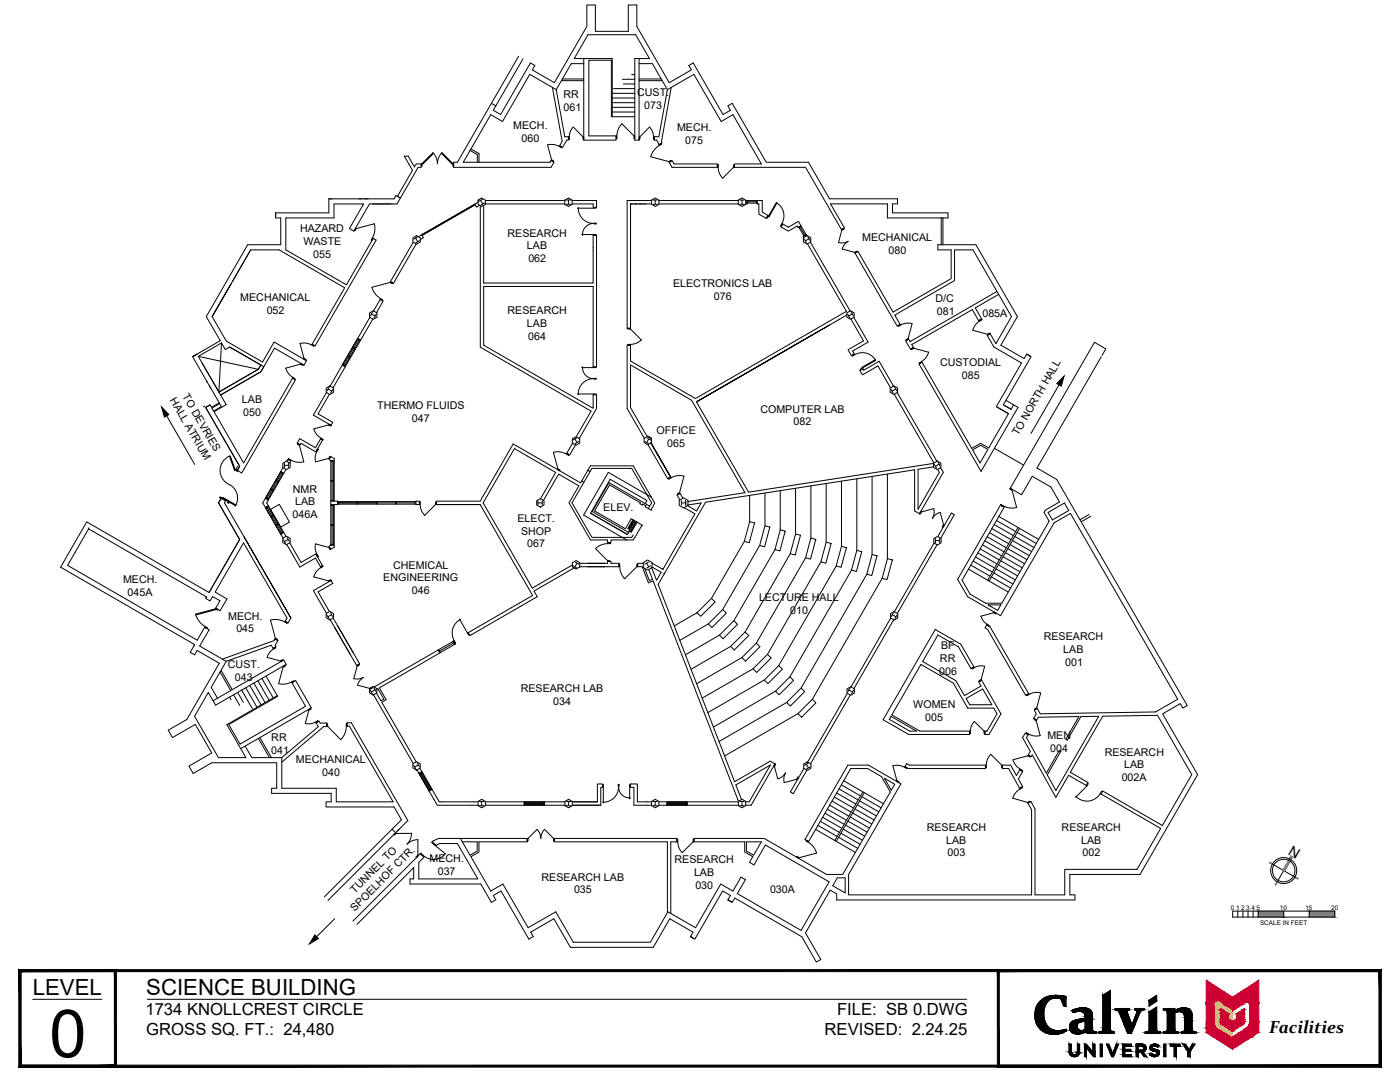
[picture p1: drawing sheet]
<svg xmlns="http://www.w3.org/2000/svg" width="279mm" height="216mm" viewBox="0 0 279 216" stroke-linecap="round" stroke-linejoin="round" font-family="sans-serif">
<defs><g id="words">
<text font-size="13.3" x="9.9" y="211">0</text>
<g font-size="4.4">
<text x="6.5" y="198.5">LEVEL</text>
<text x="29.2" y="198.5">SCIENCE BUILDING</text>
</g>
<text font-size="3.5" x="253.3" y="206.2">Facilities</text>
<g font-size="3.3">
<text x="29" y="202.5">1734 KNOLLCREST CIRCLE</text>
<text x="167.1" y="202.5">FILE: SB 0.DWG</text>
<text x="29.2" y="206.6">GROSS SQ. FT.: 24,480</text>
<text x="164.6" y="206.6">REVISED: 2.24.25</text>
</g>
<text font-size="2.8" x="257" y="170.3" transform="rotate(30 257 170.3)">N</text>
<g font-size="2.1">
<text x="112.4" y="22.1">061</text>
<text x="112.5" y="19.5">RR</text>
<text x="127.2" y="19.2">CUST.</text>
<text x="128.6" y="21.8">073</text>
<text x="102.4" y="25.7">MECH.</text>
<text x="104.1" y="28.2">060</text>
<text x="135.1" y="26.2">MECH.</text>
<text x="136.8" y="28.8">075</text>
<text x="59.9" y="46.3">HAZARD</text>
<text x="101.3" y="47.2">RESEARCH</text>
<text x="60.5" y="48.9">WASTE</text>
<text x="62.5" y="51.4">055</text>
<text x="105.2" y="49.8">LAB</text>
<text x="105.4" y="52.3">062</text>
<text x="172.1" y="48.1">MECHANICAL</text>
<text x="177.3" y="50.7">080</text>
<text x="134.3" y="57.2">ELECTRONICS LAB</text>
<text x="142.5" y="59.8">076</text>
<text x="48" y="60.1">MECHANICAL</text>
<text x="53.2" y="62.6">052</text>
<text x="101.3" y="62.7">RESEARCH</text>
<text x="105.2" y="65.3">LAB</text>
<text x="186.7" y="60.3">D/C</text>
<text x="187" y="62.9">081</text>
<text x="196.1" y="63.3">085A</text>
<text x="105.4" y="67.8">064</text>
<text x="187.6" y="73">CUSTODIAL</text>
<text x="191.9" y="75.6">085</text>
<text x="33.8" y="79.8" transform="rotate(60 33.8 79.8)">HALL ATRIUM</text>
<text x="36.4" y="79.1" transform="rotate(60 36.4 79.1)">TO DEVRIES</text>
<text x="48.3" y="80.5">LAB</text>
<text x="48.6" y="83">050</text>
<text x="75.3" y="81.6">THERMO FLUIDS</text>
<text x="151.7" y="82.3">COMPUTER LAB</text>
<text x="82.2" y="84.1">047</text>
<text x="131" y="86.6">OFFICE</text>
<text x="133.2" y="89.1">065</text>
<text x="158.4" y="84.9">082</text>
<text x="203.2" y="87.1" transform="rotate(-60 203.2 87.1)">TO NORTH HALL</text>
<text x="58.4" y="98.3">NMR</text>
<text x="58.9" y="100.8">LAB</text>
<text x="120.4" y="101.9">ELEV.</text>
<text x="58.4" y="103.4">046A</text>
<text x="103.3" y="104.1">ELECT.</text>
<text x="104" y="106.7">SHOP</text>
<text x="78.5" y="113.5">CHEMICAL</text>
<text x="105.2" y="109.2">067</text>
<text x="24.6" y="116.3">MECH.</text>
<text x="25.5" y="118.9">045A</text>
<text x="76.5" y="116">ENGINEERING</text>
<text x="82.2" y="118.6">046</text>
<text x="151.5" y="119.9">LECTURE HALL</text>
<text x="45.5" y="123.6">MECH.</text>
<text x="157.7" y="122.4">010</text>
<text x="47.2" y="126.2">045</text>
<text x="187.8" y="129.5">BF</text>
<text x="208.3" y="127.8">RESEARCH</text>
<text x="212.2" y="130.3">LAB</text>
<text x="45.5" y="133.3">CUST.</text>
<text x="46.9" y="135.9">043</text>
<text x="187.4" y="134.6">006</text>
<text x="187.6" y="132.1">RR</text>
<text x="212.6" y="132.9">001</text>
<text x="103.9" y="138.1">RESEARCH LAB</text>
<text x="110.4" y="140.7">034</text>
<text x="182.3" y="141.3">WOMEN</text>
<text x="184.6" y="143.8">005</text>
<text x="54.1" y="147.8">RR</text>
<text x="209" y="147.5">MEN</text>
<text x="54.1" y="150.4">041</text>
<text x="59" y="152.3">MECHANICAL</text>
<text x="64.3" y="154.8">040</text>
<text x="209.6" y="150.1">004</text>
<text x="220.5" y="150.8">RESEARCH</text>
<text x="223.9" y="155.9">002A</text>
<text x="224.4" y="153.3">LAB</text>
<text x="184.9" y="165.8">RESEARCH</text>
<text x="211.9" y="165.8">RESEARCH</text>
<text x="85.7" y="172">MECH.</text>
<text x="134.6" y="172.2">RESEARCH</text>
<text x="188.8" y="168.3">LAB</text>
<text x="189.1" y="170.9">003</text>
<text x="215.8" y="168.3">LAB</text>
<text x="216" y="170.9">002</text>
<text x="70.8" y="178.3" transform="rotate(-45 70.8 178.3)">TUNNEL TO</text>
<text x="87.4" y="174.6">037</text>
<text x="108.1" y="175.7">RESEARCH LAB</text>
<text x="114.6" y="178.3">035</text>
<text x="138.5" y="174.8">LAB</text>
<text x="138.8" y="177.3">030</text>
<text x="153.7" y="178.2">030A</text>
<text x="70.8" y="181.9" transform="rotate(-45 70.8 181.9)">SPOELHOF CTR.</text>
</g>
<g font-size="1.3">
<text x="245.7" y="181.6">0</text>
<text x="246.7" y="181.6">1</text>
<text x="247.7" y="181.6">2</text>
<text x="248.7" y="181.6">3</text>
<text x="249.8" y="181.6">4</text>
<text x="250.8" y="181.6">5</text>
<text x="251.5" y="184.6">SCALE IN FEET</text>
<text x="255.4" y="181.6">10</text>
<text x="260.5" y="181.6">15</text>
<text x="265.7" y="181.6">20</text>
</g>
</g></defs>
<!-- layer: 0 -->
<g fill="none" stroke="#000" stroke-width=".2">
<path d="M253.9 172.4l4.5 2.6M256.2 173.7l-1.3 2.3M246 181.8h20.4v1.2h-20.4zM247 181.8v1.2M248.1 181.8v1.2M249.1 181.8v1.2M250.1 181.8v1.2M251.1 181.8v1.2M256.2 181.8v1.2M261.3 181.8v1.2"/>
<circle cx="256.2" cy="173.7" r="2.26"/>
<circle cx="256.2" cy="173.7" r="2.6"/>
</g>
<g fill="#808080" stroke="#808080" stroke-width=".2">
<path d="M257.7 170.8l-1.7 2.8 .4 .2zM257.7 170.8l.3 .2-1.6 2.8z"/>
<path d="M258.5 175l-.1 .1 .7 .2zM258.4 175.1l.7 .2-.1 .1z"/>
<path d="M254.8 175.9l-.2 .7 .3-.6zM254.8 175.9l-.2 .7h-.1z"/>
<path d="M253.3 172.1l.6 .4 .1-.1zM253.4 172l.6 .4-.7-.3z"/>
<path d="M261.3 181.8l5.1 1.2v-1.2zM261.3 181.8l5.1 1.2h-5.1z"/>
<path d="M251.1 181.8l5.1 1.2v-1.2zM251.1 181.8l5.1 1.2h-5.1z"/>
</g>
<!-- layer: I-FLOR-IDEN -->
<g fill="none" stroke="#000" stroke-width=".2">
<path d="M125.8 41.4v.7M125.8 42.4v.6M125.8 43.3v.7M125.8 44.3v.6M125.8 45.2v.7M125.8 46.2v.6M125.8 47.1v.7M125.8 48.1v.6M125.8 49.1v.6M125.8 50v.6M125.8 51v.6M125.8 51.9v.6"/>
<path d="M125.8 52.9v.6M125.8 53.8v.7M125.8 54.8v.6M125.8 55.7v.7M125.8 56.7v.6M125.8 57.6v.7M125.8 58.6v.6M125.8 59.5v.7M126.3 40.7h-.5v.4M126.6 40.7h.6M127.5 40.7h.7M128.5 40.7h.4"/>
<path d="M125.8 60.5v.6M125.8 61.4v.7M125.8 62.4v.6M125.8 63.3v.7M125.8 64.3v.6M125.8 65.2v.5M87 100.7h.1"/>
</g>
<!-- layer: A-WALL-FULL -->
<g fill="none" stroke="#000" stroke-width=".2">
<path d="M103.5 11.2l-12.2 21.2h-.8v1h19.5l.6-1-.6-.4-.2 .4h-17.3l5.4-9.5 2.4 1.3 5.4-9.3M104.4 11.7l-6 10.3 1.5 .8 6-10.2 .8 .5-.5 .8 4.4 2.6 6.5-11.2v-4.3h1.7v5.3h6.6v-5.3h1.7v4.3l6.5 11.2 4.4-2.6-.5-.8 .8-.5 6 10.2 1.5-.8-.5-.9 .8-.5 6.8 11.8h8.4l4.3 7.3h13.5v1h-1v1.8h11.1v1h-12.1v-2.8h-11.3l2.7 4.8-.6 .3-7.1-12.4h-14.2v-.7h5.3l-5.6-9.8-2.4 1.3-5.4-9.4-5.3 3.1M105.7 14.8l5.3 3.1M110.2 17.4l2 10.8-.5 .9 .6 .3 .8-1.4h.3v-.7h-.7l-1.7-9.4M112 16.1h4.5M112.2 15.8h4.3M116.5 11.7v16.3h6.5v-.9h-5.5v-15.1h4.5v11.3h4.7M116.5 12.7h-2.5l-3 5.2M122.2 19.6h4.5M122.2 18.6h4.5M122.4 17.7h4.3M124.2 15.8h2.5"/>
<path d="M124.4 16.8h2.3M126.1 14.9h.6M127.5 11.7v16.3h-.8v-16.3h2.9l-2.7-4.8h-9.6l-2.7 4.8h7.6v11.6M127.5 12.7h2.7l3 5.2M127.5 15.8h4.5M127.5 16.1h4.7M134 17.4l-2 10.9 .1 .2-.5 .4-.5-.9h-.5v-.7h.9l1.7-9.4M78.7 39.6l-13.1 .1v2.8h-10.6v1h1v5.3h-6.6l-8.2 14.4 2.8 4.8-4.7 2.7M78.8 39.4l-.1 .1M78.9 39.2v.1M79 39.1v-.1l.9 .5-.7 1.2h-5.5l-3.1 5.4-.9-.5 2.9-4.9h-5.9v2.8h-9.7v6.4l12.1 6.9 5.4-9.2M80.7 31.2h.8l1.2 2.1 .4-.6h1v.7h-.7l-3.5 6.1-.6-.3 3-5.2z"/>
<path d="M84.1 32.6h.1v.5h-.1zM86.4 30.5l.6 .7 .3 1.4 .2-.9 .7-1.2M86.4 30.5l.1 .1-2.1 2.1-.2-.1zM88.1 30.6l.1-.1 2.2 2.1-.2 .1zM90.4 32.6h.1v.5h-.1zM93.8 30l1.5 .9v1.5M94 29.7l1.6 1v1.7M95.4 39.9l.7-.4 .8 .4v.9l-.8 .4-.7-.4zM95.9 40l.4 .7M96.3 39.8l-.7 .4M98.1 20.6l.9 .5M109.3 28.9l.9-.1 1.4 .4"/>
<path d="M109.3 28.9l.8 3M110.1 31.9l.4 .2-.1 .2-.4-.3zM111.7 29.1l.4 .2-.1 .2-.4-.3zM112.7 39.9l.8-.4 .7 .4v.9l-.7 .4-.8-.4zM113 39.9h.9M113.4 27.3h.2v.5h-.2zM113.4 39.9v.9M113.6 27.3l.1-.9 .7-1 1.9 1.9M116.3 27.3h.2v.5h-.2zM122.2 22.4h4.5M122.2 21.4h4.5M122.2 20.5h4.5"/>
<path d="M123 27.1h.1v.5h-.1zM123.1 27.1a3.4 3.4 0 0 1 1-2.4l2.4 2.4M126.5 27.1h.2v.5h-.2zM127.5 27.3h.2v.5h-.2zM130 39.9l.8-.4 .7 .4v.9l-.7 .4-.8-.4zM130.3 39.9h.9M130.4 27.3l-.1-.9-.7-1-1.9 1.9M130.4 27.3h.2v.5h-.2zM130.8 39.9v.9M131.5 28.9l.5-.3v.2l-.4 .2zM131.6 29l-1.1 1-.6 1.3 3.6 .9 .4-.2 .1 .1-.4 .3-.1-.2M133.6 32.4l.5-.3 .4 .6h8.7v.7h-9.1z"/>
<path d="M143.2 32.9h.1v.5h-.1zM143.3 33.4l.2 .9 .7 1.2M146.4 32.9h.2v.5h-.2zM146.4 33.4l-2.2 2.1M147.4 39.9l.7-.4 .7 .4v.9l-.7 .4-.7-.4zM147.6 39.9h.9M148.1 39.9v.9M46.1 56.7l-3.8 6.5 7.7-13.3h5.7l13.1 7.5-6.5 11.3M50 49.9l-3.6 6.2M71.1 45.6l-.3 .5-.1-.1 .3-.5 .1 .1 3.6-1 .1 1.5-.5 1.4M74.3 47.5l.2 .1-.3 .4-.1-.1zM74.5 47.6l.6 .3-12.2 21.1-.6-.3"/>
<path d="M76 59.6l.4 .2-.1 .2-.4-.3zM77.8 56.4l.5 .2 .1-.1-.5-.3-.1 .2-3.6 .9 .7 1.3 1.1 1M82.4 47.5l.7-.5 .8 .5v.8l-.8 .4-.7-.4zM82.5 48.3l-4.6 7.9 .6 .3 4.6-7.8M82.9 47.5l.5 .7M83.3 47.3l-.7 .4M83.5 47.2l.7-.3 .3 .5-.6 .4M83.7 48l-.7 .4M84.5 46.7l-.2 .1M84.5 46.8l-.1 .1M84.7 46.6h-.2M84.7 46.7h-.1"/>
<path d="M84.9 46.4l-.1 .1M85 46.6h-.2M85.1 46.3l-.1 .1M85.2 46.4l-.2 .1M85.3 46.2l-.1 .1M85.4 46.3l-.2 .1M85.5 46.1l-.1 .1M85.6 46.2l-.2 .1M85.7 46h-.1M85.8 46.1l-.2 .1M85.9 45.8l-.1 .1M86 46h-.2"/>
<path d="M86.1 45.7l-.1 .1M86.2 45.8l-.1 .1M86.3 45.6l-.1 .1M86.4 45.7l-.1 .1M86.5 45.5l-.1 .1M86.6 45.6l-.1 .1M86.7 45.4h-.1M86.8 45.5l-.1 .1M86.9 45.3h-.1M87 45.4h-.1M87.2 45.1l-.2 .1M87.2 45.2l-.1 .1"/>
<path d="M87.4 45l-.2 .1M87.4 45.1l-.1 .1M87.6 44.9l-.2 .1M87.6 45l-.1 .1M87.8 44.8l-.2 .1M87.8 44.9l-.1 .1M88 44.7h-.2M88 44.8h-.1M88.2 44.5l-.2 .1M88.2 44.7h-.1M88.4 44.4l-.1 .1M88.5 44.5l-.2 .1"/>
<path d="M88.6 44.3l-.1 .1M88.7 44.4l-.2 .1M88.8 44.2l-.1 .1M88.9 44.3l-.2 .1M89 44.1h-.1M89.1 44.2h-.2M89.2 43.9l-.1 .1M89.3 44l-.2 .1M89.4 43.8l-.1 .1M89.5 43.9l-.2 .1M89.6 43.7l-.1 .1M89.7 43.8l-.1 .1"/>
<path d="M89.8 43.6l-.1 .1M89.9 43.7l-.1 .1M90 43.5h-.1M90.1 43.6l-.1 .1M90.2 43.3l-.1 .1M90.3 43.5h-.1M90.5 43.2l-.2 .1M90.5 43.3l-.1 .1M90.7 43.1l-.2 .1M90.7 43.2l-.1 .1M90.9 43l-.2 .1M90.9 43.1l-.1 .1"/>
<path d="M91.1 42.9h-.2M91.1 43l-.1 .1M91.3 42.7l-.2 .1M91.3 42.9h-.1M91.5 42.6l-.2 .1M91.5 42.7l-.1 .1M91.7 42.5l-.1 .1M91.8 42.6l-.2 .1M91.9 42.4l-.1 .1M92 42.5l-.2 .1M92.1 42.3l-.1 .1M92.2 42.4l-.2 .1"/>
<path d="M92.3 42.2h-.1M92.4 42.3h-.2M92.5 42l-.1 .1M92.6 42.1l-.2 .1M92.7 41.9l-.1 .1M92.8 42l-.2 .1M92.9 41.8l-.1 .1M93 41.9l-.1 .1M93.1 41.7l-.1 .1M93.2 41.8l-.1 .1M93.3 41.6h-.1M93.4 41.7l-.1 .1"/>
<path d="M93.5 41.4l-.1 .1M93.6 41.6h-.1M93.7 41.3l-.1 .1M93.8 41.4l-.1 .1M94 41.2l-.2 .1M94 41.3l-.1 .1M94.2 41.1l-.2 .1M94.2 41.2l-.1 .1M94.4 41h-.2M94.4 41.1l-.1 .1M94.6 40.8l-.2 .1M94.6 41h-.1"/>
<path d="M94.7 40.9h.1l-10.6 6.1 .1-.1M94.8 40.7l.3 .6 .6-.3M94.8 40.7l-10.6 6.2 .1-.1M94.8 40.7l-.2 .1M95.4 40.4l-.6 .3M95.9 41v28.3l22.1 12.7-3 5.2M96.5 41v15.5h21.9v-9.5h.7v26.2h-.7v-16h-21.9v11.7l21.8 12.5 .1-2.6h.7v2.7l-3.5 6M96.7 40.5l-.7 .4M96.9 40.7h15.8M96.9 40h15.8M113 40.8h.9M114.2 40h4.9v1.4h-.7v-.7h-4.2"/>
<path d="M130 40h-4.8v25.5h.6v-24.8h4.2M130.3 40.8h.9M131.5 40.7h15.9M131.5 40h15.9M147.6 40.8h.9M148.8 40h.3v.7h-.3M149.1 40h.1v.5h-.1zM149.2 40h1.7M149.2 40.5h1.7M149.2 40.3h1.7M150.9 40h.2v.5h-.2zM151.1 40h1v2.3l1.2 .7-.4 .6-1.5-.9v-2h-.3z"/>
<path d="M153.3 43l.1 .1-.2 .4-.2-.1zM154.9 40.4a3.1 3.1 0 0 1 1.1 4.2M154.9 40.4l.2 .1-1.6 2.6h-.1zM156.1 44.6l.1 .1-.3 .4-.1-.1zM156.2 44.7l1.1 .6 2-1.1 .6 .9-.6 .3-.2-.3-1.8 1-1.4-.8zM159.5 45.5l.8 1.4M159.7 45.3l.9 1.5M159.9 45.2v-.1l-.5 .2 .1 .2 .4-.3 .9 1.5M160.3 47.4l.8-.4 .7 .4v.9l-.7 .4-.8-.4zM160.5 47.7l.4 .7M161 47.1l-.2-.4-.5 .2 .1 .2 .5-.3-.6 .4 .1 .2M161.2 48.7l7.7 13.4-30.1 17.4-13-7.5v-3.1h-.6v12.6l3.4 6"/>
<path d="M161.2 47.3l.5 .7M161.4 47.6l-.7 .5M161.7 48.3l8 13.8M167.9 45.8l.5-.3v.2l-.4 .2zM168 45.9l-.7 2.5h1.2l.8-.3-.9 .9-.3 .7 2.5 .7M170.6 50.4l.4-.3 .1 .1-.5 .3zM187.8 43.5v5.3M188.2 43.5v5.3M198.9 58.2l-17.3 10-.3-.5-.6 .3 1 1.7 .6-.4-.3-.5 12-7 1.3 2.2 .6-.4-1.3-2.2 4.7-2.7M39 70.8l-.6 .4 5.4 9.2-1.6 .9-.3-.5-.8 .5M39.3 70.7l-.9 .5 .9-.5M39.6 71.1l4 6.9"/>
<path d="M39.6 71.1l12 2.6M40.3 72.4l3.4 5.8M41.2 76.1l.2 .3M41.7 77l.4 .5M42.3 63.2l2.9 4.9 7.2 4.1 2.3-4 6.5 3.8-.5 .9-5.9-3.4-2.7 4.7-8.1 4.6M44.2 68.4l.8 1.4 .8-.6 6.3 3.6M44.2 68.4l-4.6 2.7M44.2 68.4l-.5 9.8M51.6 73.7l-7.9 4.5 .3 .6M52.1 72.8l.5 .4-.5 1-8.1 4.6M52.1 72.8l-.5 .9-7.9 4.5M52.1 72.8l-.5 .9"/>
<path d="M58.4 75.5l.6 .3-10.8 18.6-1.1-.7M58.4 75.5l-9.8 16.9-5.9-10.3 2.4-1.3-1.1-2M58.5 75.3l.4 .3-.1 .1-.4-.2zM60 72.7l.1-.2 .4 .3-.1 .1-.4-.2-3 .8 .7 1.2 .8 .6M62.2 68.8l-1.4-.4-.9 .1 .8 3 .4 .2-.1 .2-.4-.3 .1-.1M62.3 68.7l.4 .3-.1 .1-.4-.3zM65.1 77.4l.7-.4 .8 .4v.9l-.8 .4-.7-.4zM65.2 78.3l-2.7 4.5 3.6 2.1 .3-.6-2.9-1.7 2.2-3.9M65.5 77.6l.7 .5M65.7 77.3l-.4 .7M66.4 77.7l-.4 .7M68.3 72.8l-2.4 4.2"/>
<path d="M68.3 72.8l.6 .4M68.4 72.7l.4 .2v.2l-.5-.3zM69.4 71l.4 .2v.2l-.5-.3zM69.5 71.2l-.9 1.6M70.4 69.3l.4 .2-.1 .2-.4-.3zM70.5 69.5l-.9 1.6M71.4 67.5l-.1 .2 .4 .2 .1-.1-.4-.3 .6 .4M71.4 67.5l-3.1 5.3M71.5 67.8l-.9 1.6M71.7 67.9l-2.9 5M73.8 62.4l.7-.4 .7 .4v.9l-.7 .4-.7-.4zM73.8 63.3l-2.4 4.2"/>
<path d="M74.1 62.6l.8 .5M74.3 62.3l-.4 .7M74.4 63.7l-7.9 13.7M74.5 62.1l1.4-2.4 .6 .4-1.4 2.3M75.1 62.7l-.4 .7M75.1 62.4h.1h-.1M75.1 62.4h.1M125.3 68.7h.5v.2h-.5zM125.3 65.5h.5v.2h-.5zM125.8 65.7l2.2 2.1M128 67.8l-1.2 .8-1 .1M162.2 66.8l-23.2 13.4 10.4 18 36.9-5.7"/>
<path d="M169 62.9l-30 17.3 26.5-15.3M169 62.4l.7-.4 .8 .4v.9l-.8 .4-.7-.4zM169.2 62.7l.4 .7M169.9 62.3l.4 .7M170.1 70.9l.4-.3 .1 .2-.5 .2zM170.1 62.6l-.7 .5M170.4 63.3l2.8 5-3 1.8 .3 .5-.6 .4-.7-1.2 3.1-1.8-2.5-4.3M170.6 70.8a3.1 3.1 0 0 1 4.2 1.1M171.7 73.7l.4-.3 .1 .2-.4 .2zM172 73.3l2.7-1.5 .1 .1-2.7 1.5zM177.7 77.4l.7-.4 .7 .4v.9l-.7 .4-.7-.4zM177.8 77.7l.4 .7"/>
<path d="M178.3 77l-2.8-4.9-3.1 1.8-.2-.3-.6 .3 .5 .9 3.1-1.8 2.5 4.4M178.5 78.7l7.9 13.7M178.6 77.3l.4 .7M178.8 77.6l-.8 .5M179 78.3l8 13.7M179.2 65l.4-.3 .1 .2-.4 .2zM180.8 67.8l.5-.3v.2l-.4 .2zM181.9 69.6l.4-.3 .1 .2-.5 .2zM182 64.6l-.7 2.9M182 64.6l-.9-.1-1.4 .4M182.4 69.5l2.9 .8M183.5 72.4l.4-.3 .1 .2-.4 .2z"/>
<path d="M185.3 70.3l-.4 .8-1 1M195.5 63.9l.4-.3 .1 .2-.5 .3zM195.6 64l-1.1 1-.4 .9 3 .8M197.1 66.7l.4-.3 .1 .2-.4 .2zM204.9 70.7l-.5 .8-4.7-2.6 3.3-5.7-8.2-14.4h-7.6v1.1h2.6v5.7l-11.6 6.7-7-12.1-.6 .3 8.4 14.6 .6-.4-1-1.8 11.9-6.9v-6.1h3.7l7.7 13.3-3.1 5.4-1.2-2-.6 .3 1.4 2.3 5.5 3.2-5.1 8.7 2.5 1.4-4 6.9-1.6-.9-1.8 1-9.9-17.2-.6 .3 12.4 21.5 7.4-12.8-2.5-1.4M204.9 70.7l.9 .5-.9-.5M205.8 71.2l-5.6 9.6 1.6 .9 .5-.9M219.8 71.2l-12.8 22.2 3.9 2.3 26 45.1-.8 .5-.6-.9-3.5 2 7 12.2-11.5 19.9h-14v4.1h1v1h-47.5v-1.2l-1.3-.8-4.9 8.6 3 5.3-.9 .5-2.9-5.1-13.4-7.7-.5 .9M219.9 70.9l.8-1.3-2.3-1.3-16.8 29.1M40.9 81l-.3 .2M41.1 81.3l6.7 11.7-.4 .9 .4-.9zM41.9 80.8l-.9 .5"/>
<path d="M42.3 81.4l1.5-.9 .4 .6-1.6 .9zM43.8 99.3l1.2 .7-.2 .3 3.9 6.8M43.9 99.1l.5 .3-.1 .1-.5-.2zM44.5 99.2l2.6 1.6-.1 .1-2.6-1.5zM45.8 91a3.1 3.1 0 0 0-1.9 2.9 3.1 3.1 0 0 0 2 2.8 3.1 3.1 0 0 1 1 4.4M45.8 91h.2l1 2.8-.2 .1zM47.1 93.7l.4 .2-.1 .2-.4-.3zM47.4 93l-.3 .7M53 99.4l-.6 .9 .6 1M53 99.4l.6 .4M53.1 99.3l.4 .2-.1 .2-.4-.3zM54 97.6l.5 .2-.1 .2-.4-.3z"/>
<path d="M54.2 97.8l-.9 1.6M55 95.8l.5 .3-.1 .1-.5-.2zM55.2 96.1l-.9 1.6M56 94.1l-.1 .2 .5 .2 .1-.1-.5-.3 .6 .4M56 94.1l-3 5.3M56.2 94.4l-.9 1.6M56.4 94.5l-2.9 5M56.4 92.4l.8-.4 .7 .4v.9l-.7 .4-.8-.4zM56.5 93.3l-.5 .8M56.6 94.5l-3.4 5.8 .4 .6M56.8 92.8h.8M56.8 92.4v.9"/>
<path d="M57.1 93.7l-.5 .8M57.2 92l.3-.3 .5 .3-.2 .4M57.6 92.4v.9M57.6 91.5l.5 .3-.1 .1-.5-.2zM59.4 88.5l.4 .2v.2l-.5-.3zM59.8 88.9l.8 3.2a3.4 3.4 0 0 1-2.5-.3M63.2 90.1l-.3 1.2 .1 .9 2.6-.7M63.4 89.6l.1 .1-.2 .4-.2-.1zM64 87.6l.4 .2M64.1 87.4l.4 .3-.1 .1-.4-.2zM65.6 84.8l.1-.2 .4 .3-.1 .1-.4-.2-3 .8 .4 .8 1.1 1-1.1 1.9-3.2-1.8-.5 .9 .6 .4 .2-.3 2.9 1.7 1.5-2.5M65.9 91l.1 .1-.2 .4h-.2z"/>
<path d="M66 91.1l.7 .4v8.5h.7v.7h-.7v8.5l-.7 .4M66 91.1l-.3 .6 .3 .2M66 99.8h.5M66 91.9v16.9M66 91.9h.7M66 92.1h.5M66 96h.5M66 95.9h.5M66.3 92.1v3.8M66.3 96v3.8M66.5 91.9v8.1h-.5M102.8 89.6l-.1-.1-6.3 10.8 9.8 17 8-4.6"/>
<path d="M102.9 89.6l.1 .1M103.1 89.8h.1M103.2 89l-.8-.4-6.6 11.4h-8.7v.2M103.2 89.1h.2M103.3 89.9l.1 .1M103.4 89.2l.2 .1M103.5 90l.2 .1M103.6 89.3l.2 .1M103.7 90.1l.2 .1M103.9 89.4l.1 .1M103.9 90.2l.2 .1M104.1 89.5l.1 .1"/>
<path d="M104.1 90.4h.2M104.3 89.7h.1M104.3 90.5l.2 .1M104.5 89.8l.1 .1M104.5 90.6l.2 .1M104.7 89.9l.1 .1M104.7 90.7l.2 .1M104.9 90l.1 .1M105 90.8l.1 .1M105.1 90.1l.1 .1M105.2 91l5.7 3.3-3 5.2M105.3 90.2l.1 .1"/>
<path d="M105.5 90.4l10.4 6 .2-.4M107.1 99.9l.7-.4 .8 .4v.9l-.8 .4-.7-.4zM107.4 99.9v.9M108.2 99.9v.9M108.5 99.9l3-5.3 4 2.3-1.9 3.4 4.2 7.4h3.5v.6h.6v-.6h3.2M111.3 93.5l.5 .3-.1 .1-.5-.2zM113 90.6a3.4 3.4 0 0 0-2.6-.3l.9 3.2M113.1 90.4l.4 .3v.1l-.5-.2zM114.2 87.6l.8-.5 .7 .5v.8l-.7 .4-.8-.4zM114.3 88.4l-1.2 2 .6 .4 1.2-2M114.7 87.6l.5 .7M115.1 87.4l-.7 .4"/>
<path d="M115.5 88.1l-.7 .4M116.5 96.3l-2.3 4 3.9 6.9h8l.3-.5M117.3 93.8l.5-.8h8.6l4.3 7.4-.7 1.4-1.2-.7 .1-.2-.3-.1M117.3 93.8l.5 .3-1.3 2.2-.4-.3zM117.8 94.1l.3-.6h8l3.9 6.8-.6 1.2M128.5 87.5l.8-.5 .7 .5v.8l-.7 .4-.8-.4zM128.7 88.1l.7 .4M129.1 87.4l.7 .4M129.2 87.1l-3.4-5.8v-8.5l12.2 7.1 10.7 18.4-11.4 1.8M129.3 88.7l4 6.8 .5-.3M129.5 87.6l-.4 .7M129.9 88.4l3.9 6.8"/>
<path d="M130 99.2l-8.6-4.9-4.9 8.5 8.6 4.9M130 87.5l-.1 .9zM130 87.5l-.7-.5 .7 .5M133.4 95.5l.4-.3 .1 .1-.4 .3zM133.8 95.2l-3.9-6.8 3.9 6.8M133.9 95.3a3.4 3.4 0 0 1 2.6-.3l-.9 3.3M135.2 98.5l.4-.2 .1 .1-.4 .3zM135.6 99.8l.8-.5 .9 .5v1l-.9 .6-.8-.6zM136 99.9v.9M136.3 99.4l-.6-1-.6 .4 .6 1M149.6 98.8v5.3M152.7 98.4v6.5"/>
<path d="M155.7 97.9v7.8M158.8 97.4v9.2M161.8 97v10.4M164.9 96.5v11.7M167.9 96v13M171 95.5v14.3M174 95.1v15.5M177.1 94.6v16.9M186.3 92.4l.7-.4 .8 .4v.9l-.8 .4-.7-.4zM186.3 93.2l-3.1 .4v8l4.3-7.3-.4-.6M186.5 92.7l.4 .7M187.2 92.3l.4 .7"/>
<path d="M187.4 92.6l-.7 .4M187.7 93.3l.6 1-4.8 8.2M194.1 89.8l1.6-1 1.4 .9-1.5 2.7zM198.5 89.5l5.8 3.3M198.9 81.2l2.4 1.3M201.6 97.4l.5 .3-.1 .1-.5-.2zM201.6 97.4l2.3 1.3 2.1-3.7 3.7 2.2 1.7 3-2.8 1.6-.2 .4 1 1.8-9.5 16.4h-3.2l-3.1-1.8-1.6-2.8 8.4-14.6-.7-.4-8.6 14.8 2 3.5 6.6 3.8 10.7-18.6 3.2-1.9 21.4 37.1-4.4 2.6-23 .3-.6-1-.6 .3 .4 .7-.5 .9 .6 .4 .3-.6 8.1-.1-2.6 4.5 .3 .2 2.7-4.7 3.6-.1-8.6 14.8-1.7-3.1 2.7-4.7-.3-.2-2.6 4.6-3.9-7.1 .3-.6-.6-.3-.5 .9 1.5 2.7-.4 .8 .6 .3 .2-.4 4.7 8.5 2.6-4.4 3.5 2 .3-.6-3.5-2 6.5-11.2 10.9-.2 6.8 11.9-5.8 10.1-11.9-6.9-.4 .6 11.9 6.9-4.7 8.2h-14.4v5.1h-5.9v-17.2l-.9-1.5-.6 .4 .8 1.3v17h-36.5v-4.1l10.4-18.1-6.5-3.7h-4.1l-8.5 14.8 .7 .4 8.4-14.5h3.3l2.8 1.6 1.8 3-9.5 16.5h-3.2l-12.5-7.2h-14v.7h10.1M202 97.8l.9 3.5M17.7 105.5h.1M17.7 105.5l-4.2 7.3 25.9 14.9 1.4-2.5 .9 .5-1.8 3.2 5.2 3.1M17.7 105.5l23.5 13.6M41.2 119.1l-.2 .3 .9 .5 .5-.9 1.5 .9-.8 1.4 .8 .6 1.4-2.4-2.4-1.4 5.7-9.8 8.7 15-.4 .7 .6 .3 .5-1"/>
<path d="M41.2 119.1v.1M44.2 101.4l-.6-1.1 .5-.8-.5 .8 4.2 7.3-6.1 10.6-24.4-14.1-5.2 9.1 26.8 15.4-.9 1.6 .8 .5 .5-.9 4.5 2.5-6.5 11.3-3.7 2.1 .8 1.5 4.6-2.7 3.3 5.7-4.6 2.7 .9 1.4 3.7-2.1h12.9v5.1h-1v1h11.9v1.7h-1v1h13.5l1.5 2.6-15.4 15.4M45.6 100.1l.2 .1-.1 .2-.3-.1zM48.7 107.1l9.3 16.2-9.3-16.2M53 101.3l.4-.3 .1 .2-.4 .2zM53 101.3l3 5.3M53.3 101.3l.9 1.6M53.5 101.2l2.9 5M53.6 100.9l3 5.3M53.6 100.9l-.6 .4M54 103l.4-.3 .1 .2-.5 .2zM54 101.7l1.7-1.1 2.1 3.6-1.8 1z"/>
<path d="M54.3 103l.9 1.6M54.9 104.7l.5-.3 .1 .2-.5 .2zM55.3 104.7l.9 1.6M55.9 106.4l.5-.2 .1 .1-.5 .3zM56 106.6l.5 .8M56.4 107.4l.8-.4 .7 .4v.9l-.7 .4-.8-.4zM56.6 107.7l.4 .7M56.6 106.2l.5 .8M56.6 106.2l-.6 .4M57.3 107.3l.4 .7M57.5 107.6l-.7 .5M57.8 108.3l2.3 3.9 2.9-1.7 1.4 2.4-.4 .2-1-1.8-3.2 1.9-2.6-4.6"/>
<path d="M63.1 110.7l.2-.1 .2 .4-.1 .1zM64.1 113.3l-.4 .2a3 3 0 0 0-1.1 1.6l3 .8 .4-.2 .1 .1-.4 .3-.1-.2M64.4 112.9l-.4 .2 .1 .2 .4-.3-.1-.1-.4 .2M65.6 109.2l.2-.1 .2 .5-.1 .1zM65.6 109.2l-2.6-.7-.1 .9 .3 1.2M66 100.7h.5v8.1M66 108.8l-.3 .2 .3 .6M66 108.8h.7M66 100.9h.5M66 108.6h.5M66 104.7h.5M66 104.8h.5"/>
<path d="M66.3 100.9v3.8M66.3 104.8v3.8M67.4 100.6h15.6M67.4 100.1h15.6M67.5 100.3h3.7M67.5 100.1v.5M71.2 100.1v.5M71.4 100.3h3.7M71.4 100.1v.5M75.1 100.1v.5M75.3 100.3h3.7M75.3 100.1v.5"/>
<path d="M79 100.1v.5M79.1 100.3h3.7M79.1 100.1v.5M82.8 100.1v.5M83.7 100.2h.2v.5h-.2zM83.7 100.2v-.2h-.7v.7h.7M83.9 100.7l.1 .9 .8 1.2 2.1-2.1M86.9 100.2h.2v.5h-.2zM87.1 100.7h8.7l10.5 18.1-13 7.5M107.4 100.3h.8M114.2 112.3l.8-.5 .7 .5v.8l-.7 .4-.8-.4zM114.4 112.9l.7 .4"/>
<path d="M114.6 113.3l-8 4.6 .6 1.2-13.4 7.7M114.8 112.2l.7 .4M115.2 112.4l-.5 .7M115.7 112.4h5.6v-.4h.6v.4h1.6v.7h-7.8M117.9 102.4l7.3 4.3 .5-.8M117.9 102.4l7.3 4.2M121.2 108.5a3.4 3.4 0 0 0-2.4 1l2.5 2.4M121.3 111.9h.5v.1h-.5zM121.3 108.3h.5v.2h-.5zM123.5 112.6h.2v.5h-.2zM123.7 113.1a3.4 3.4 0 0 0 1 2.4M125.4 105.5l1-1.8 .2 .2-1 1.8"/>
<path d="M125.7 105.9l1.1-1.9 1.4 .8-1.8 2.9h-1.3M126.5 103.8l-1 1.8M126.9 104.1l-1.1 2M127.1 112.6h.2v.5h-.2zM127.1 113.1l-2.4 2.4M127.1 104.2l-1.2 2M128.4 112.4h-1.1v.7h.9l1.2 3.2 1-.4 17 44M128.4 112.2l.9-.5 .8 .5v1.1l-.8 .4-.9-.4zM128.5 100.7l-.3-.1-.1 .2-.4-.3 .1-.2-6.1-3.5-3 5.1 6.1 3.6 1.2-2 .3 .2-1 1.8M128.6 113.4l1 2.5 .6-.3-.7-2M128.7 100.4l-7.2-4.1-3.3 5.8 7.2 4.1 .2-.4M129.1 112.4l.4 .7"/>
<path d="M129.4 112.2l-.7 .4M129.7 101l-.9-.5 .3-.6-7.3-4.3-3.9 6.8M129.8 112.9l-.7 .4M130.1 113.1l1.9 1.1-1 1.6-.9-2.5M130.1 112.4l2.2 1.2M132.3 113.6h.1M132.5 114.5h.1M136 100.3h.8M136.5 101.3l2.2 1.2-6.4 11.1M136.8 100.8v-.9v.9M137.3 100.8l2.6-.4-.9 1.5-1.8-1M148.5 108l-6.5 11.4"/>
<path d="M149.6 104.1l1 .3-1.1 3.9-1-.3zM151.6 108.8l-7.4 12.8M152.7 104.9l.9 .3-1 3.9-1-.3zM154.7 109.7l-8.2 14.2M154.9 115.4l-6.2 10.7M155.7 105.7l1 .3-1.1 3.9-.9-.2zM157.7 110.5l-2.8 4.9M158.4 115.4l-7.5 12.9M158.8 106.6l1 .2-1.1 3.9-1-.2zM160.8 111.3l-2.4 4.1M161.8 107.4l1 .2-1 4-1-.3zM163.8 112.1l-10.6 18.5"/>
<path d="M164.9 108.2l1 .2-1.1 4-1-.3zM166.9 112.9l-11.5 19.9M167.9 109l1 .3-1 3.9-1-.3zM169.9 113.8l-12.3 21.2M171 109.8l1 .3-1.1 3.9-1-.2zM173 114.6l-13.1 22.7M174 110.6l1 .3-1 3.9-1-.2zM176.1 115.4l-14 24.1M177.1 111.5l1 .2-1.1 4-.9-.3zM183.5 102.5l-1-.6v-8.2l-41.7 6.5-9.5 16.4 15.3 39.4 7.1-4.1 1 .5M183.7 102.1l.2 .1-.3 .4-.1-.1zM183.9 102.2l2.4-.7 .1 1.2-.3 .7 .8-.8 .7-.4 .7 2.5"/>
<path d="M186.4 107.5l.7-.5 .7 .5v.8l-.7 .4-.7-.4zM186.4 108.3l-7.9 13.8M186.7 107.9h.8M186.7 107.5v.8M187 108.7l-7.9 13.7M187.2 107.1l2.7-4.7 .6 .3-2.8 4.7M187.5 107.5v.8M188.3 104.7l.1 .1-.2 .4-.2-.1zM193.3 113.6l7.9 4.5M193.7 112.8l3.9 2.2M194.2 112l3.8 2.2M194.7 111.1l3.8 2.2"/>
<path d="M195.1 110.3l3.9 2.2M195.6 109.5l3.8 2.2M196.1 108.7l3.8 2.2M196.5 107.9l3.9 2.2M197 107.1l3.8 2.2M197.5 106.3l3.8 2.2M197.9 115.1l3.8 2.2M197.9 105.5l3.9 2.2M198.3 114.3l3.9 2.2M198.4 104.7l3.8 2.2M198.8 113.5l3.8 2.2M198.9 103.9l3.8 2.2"/>
<path d="M199.3 112.7l3.8 2.2M199.3 103l8 4.6M199.7 111.9l3.8 2.2M199.7 100.7l.5 .2-.1 .2-.4-.3zM200.2 100.9l1.3 .5 1.4-.1M200.2 111.1l3.8 2.2M200.7 110.3l3.8 2.2M201.1 109.5l3.8 2.2M201.6 108.7l3.8 2.2M202.1 107.9l3.8 2.2M202.5 107l3.9 2.3M203 106.2l3.8 2.2"/>
<path d="M203.2 105.3l-6.1 10.5M203.5 105.4l-6.1 10.5M209.2 102.3l3.2-1.9 .9 1.5-3.3 1.8zM217.3 102.7l-1.8 1M217.7 103l-1.9 1.1M38.7 128.9h.1M39 122.5l4-1v.2l-3.9 1zM39 122.5l.7 1.5 1.2 1M40.9 125l.5 .3-.1 .1-.5-.2zM43.1 121.3l.4 .3-.1 .2-.4-.3zM43.9 134.1l2.1 3.7M44.1 133.8l2.2 3.8"/>
<path d="M44.4 131.5l10.3-3.7 .2-.3 .6 .3-.6 .9 .2 .3-.6 .4-.4-.7-9 3.3M45.1 132l-2.9 5.2 1.2 2.1M45.8 139.1l.3 .5M46.6 138.6l1.2 2.2M47.4 138.2l1.2 1.9M48.2 137.7l2.2 3.7M49 137.2l2.3 3.9M49.8 136.8l2.3 3.9M50.7 136.3l2.2 3.9M51.5 135.8l2.2 3.9M52.3 135.4l2.2 3.9M53.1 134.9l2.3 4-9.7 5.7 2.2 3.9 13.1-7.6-2.7-4.7 .7-.4 3.1 5.4-14.1 8.2"/>
<path d="M54.5 129.4l.4-.3 .1 .2-.4 .2zM54.6 129.5l-.9 .9-.4 .8 2.6 .7M54.9 127.3l.5 .3-.1 .1-.4-.2zM55.3 138.8l-10 5.8 3.8 6.6h-5.5l-4.8-8.3 2.8-4.7 1.4 2.5 14.1-8.1-.5-.9-14.1 8.1M55.9 131.9l.5-.3 .1 .2-.5 .2zM56.4 133l.4-.3 .1 .2-.4 .2zM56.5 133.1l-.9 3.3a3.4 3.4 0 0 0 2.6-.3M56.8 124.1l-1.4-.5-1.4 .1 .9 3.6M56.9 124l.4 .2v.2l-.5-.3zM58.2 136.1l.4-.3 .1 .2-.4 .2zM65.1 122.4l.7-.4 .8 .4v.9l-.8 .4-.7-.4zM65.2 122.7l.5 .7"/>
<path d="M65.7 122l-2.2-3.9 2.9-1.7-.3-.6-3.6 2.1 2.7 4.5M66 122.3l.4 .7M66.2 122.6l-.8 .5M66.5 123.3l5.3 9.2-.6 .3-5.3-9.2M71.2 132.8l.4-.2 .1 .1-.4 .3zM71.3 133l-.7 2.4h1.2l.7-.2-.8 .8-.3 .7 2.4 .7M73.7 137.4l.8-.4 .7 .4v.9l-.7 .4-.8-.4zM73.8 137.4l.5-.3v.2l-.4 .2zM73.9 137.7l.4 .7M74.5 138.6l8 13.8M74.6 137.3l.4 .7M74.8 137.6l-.7 .5"/>
<path d="M75.2 137.5l.2-.1 1.2 2.1-.6 .3-.9-1.5M87.4 129.7l.4 .6M87.6 129.6l.3 .6M90.4 128l.3 .6M90.5 127.9l.3 .6-15.1 8.8 1.4 2.3-.9 .5 6.9 11.9M90.5 128.3l-2.8 1.6M90.7 127.8l-16 9.3M139.1 122.3l2.9-2.9 .7 .7-2.9 2.9-.7-.7-4.5 2.6M141.4 124.5l2.8-2.9 .7 .7-2.8 2.9zM141.4 124.5l-5.7 3.3M143.6 126.7l-6.8 4M145.8 129l-7.9 4.5"/>
<path d="M146.5 123.9l.7 .7-2.9 2.9-.7-.8zM148.1 131.2l-9.1 5.2M148.7 126.1l.7 .7-2.9 2.9-.7-.7M148.7 126.1l-2.9 2.9M150.3 133.4l-10.1 5.9M150.9 128.3l.8 .8-2.9 2.8-.7-.7M150.9 128.3l-2.8 2.9M152.5 135.7l2.9-2.9 .7 .7-2.8 2.9zM152.5 135.7l-11.2 6.5M153.2 130.6l.7 .7-2.9 2.9-.7-.8M153.2 130.6l-2.9 2.8M154.8 137.9l-12.4 7.2"/>
<path d="M157.6 135l.8 .8-2.9 2.8-.7-.7zM159.9 137.3l.7 .7-2.9 2.9-.7-.7zM169 137.5l.8-.5 .7 .5v.8l-.7 .4-.8-.4zM169.1 138.3l-7.9 13.8M169.4 137.7l.8 .4M169.6 137.3l-.4 .7M169.7 138.7l-7.9 13.7M170.4 137.7l-.5 .8M177.7 122.5l.7-.5 .8 .5v.8l-.8 .4-.7-.4zM177.8 123.3l-7.9 13.7M178.1 122.7l.7 .4M178.3 122.3l-.4 .7"/>
<path d="M178.4 123.7l-8 13.7M179 122.7l-.4 .8M186.6 125.6l5.2 3 2.6 4.5-.6 .3-2.5-4.3-4.1-2.4-3.1 5.3 6.7 3.8 1.7 3 3.3-1.9-.5-.8 .6-.4 3.9 6.7-2.4 4.2h-.8v-.7h.4l2-3.5-.7-1.1h-5.2l-2.8-5-6.5-3.7-5.8 10.1 5.6 3.2h9.9v.7h-12.1l-5.2-3zM192.8 139.4l3.3-1.9 1.8 3.1h-4.4zM193.9 133.3l.5-.2v.1l-.4 .3zM194.5 133.2l1.2-.3h.8l-.7 2.7M195.4 135.8l.4-.2 .1 .1-.4 .3zM196.9 124.7l.7 .4 7.7 13.3-.6 .4-7.6-13.2-.5-.3zM197 124.6l.4 .2v.2l-.5-.3zM197.2 120.7h2.5l-.6 1.1zM198.3 122.3l.1-.2 .5 .3-.1 .1-.5-.2-2.5 .6 .3 .8 .9 .9M204.9 138.7l.4-.3 .1 .2-.5 .2z"/>
<path d="M205.4 138.6l1.3-.4 1 .1-.8 2.9M48.9 148.9l1.3 2.3h6M51.6 147.3l2.2 3.9M51.9 147.2l2.3 4M56.2 151.2l7.3-6.2-.4-.8 .6-.3 .2 .4h1.3v.6l-.6 .1-8.4 7.1M61.5 141.6l.5-.3 .1 .2-.5 .2zM61.6 141.7l-.7 2.6 .9 .1 1.2-.3M63 144.1l.4-.3 .1 .2-.4 .2zM65.2 144.4h.2v.5h-.2zM69.1 144.9l-.3 1.5-.8 1.2-2.6-2.7M69.1 144.4h.2v.5h-.2zM69.3 144.9h.4l8.8 15.1h-11.4v-2.7h-10.9v-6.1"/>
<path d="M69.3 144.9v-.7h.8l11.3 19.5-15.9 16M82.4 152.4l.7-.4 .8 .4v.8l-.8 .5-.7-.5zM82.5 152.7l.5 .7M83.2 153.6l4.1 7.1h8.1M83.3 152.3l.4 .7M83.5 152.6l-.7 .5M83.8 153.3l3.9 6.7h7.7M95.4 159.9l.7-.4 .8 .4v.9l-.8 .4-.7-.4zM95.7 159.9h.9M96.1 159.9v.9M96.9 160h15.8M112.7 159.9l.8-.4 .7 .4v.9l-.7 .4-.8-.4z"/>
<path d="M113.1 159.9h.8M113.5 159.9v.9M114.2 160h5v-3.6h1v.7h-.3v3.6h-5.7M130 159.9l.8-.4 .7 .4v.9l-.7 .4-.8-.4zM130 160h-2.8v-3.6h-1.4v.7h.7v3.6h3.5M130.3 159.9h.9M130.8 159.9v.9M131.5 160h15.9M147.4 159.9l.7-.4 .7 .4v.9l-.7 .4-.7-.4zM147.6 159.9h.9M148.1 159.9v.9M153.7 152.7h.1"/>
<path d="M153.7 152.7l-6.8 3.9 1.1 2.9M153.7 152.7l-4.2 7.3h-.7M154.6 153l.6 2.4 .7-.3 .9-.9-.3 .8v1.2l2.5-.7M154.7 152.4l.1 .1-.2 .5-.2-.1zM154.7 152.4l-4.8 8.3h-1.1M157 140.2l-13.5 7.8M159.2 155.1h.2l-.3 .5-.1-.1zM159.2 142.4l2.9-2.9 .7 .7-2.8 2.9zM159.2 142.4l-14.6 8.4M160.4 152.5l.7-.5 .8 .5v.8l-.8 .4-.7-.4zM160.4 153.3l-2.7 4.7 .6 .4 2.7-4.7M160.9 152.5l.4 .7"/>
<path d="M161.3 152.3l-.8 .4M161.7 153l-.7 .4M166 159.8l3.9 2.3M166.5 159l3.8 2.2M167 158.2l3.8 2.2M167.4 157.4l3.9 2.2M167.9 156.6l3.8 2.2M168.4 155.8l7.9 4.6M171.6 159.8l3.8 2.2M172 159l3.9 2.2M172.2 158l-5.6 9.7M172.5 158.2l-5.6 9.7"/>
<path d="M176.5 155.3l2.1 1.2-.7 1.2zM177.8 142.9l5.1 3h-1.4l-4-2.4zM178.2 152.8l.9-.1 1.4 .4M178.2 152.8l.8 3 .4 .2-.1 .2-.4-.3 .1-.1M180.6 153l.4 .2v.2l-.5-.3zM180.9 152.4l.6 .3h15.2v.7h-15.4l-.7-.4zM193.5 145.9h.2v.5h-.2zM193.7 145.9l.1-.9 .7-1 1.9 1.9M196.4 145.9h.2v.5h-.2zM196.7 152.7h.1v.5h-.1zM196.8 152.7l.2-1 .7-1.2 2.2 2.2M199.9 152.7h.2v.5h-.2z"/>
<path d="M200.1 152.7h1.6l1.2 2 .6-1.1 .6 .3-.9 1.5 .9 1.6-.6 .3-2.2-3.9h-1.2zM203.5 157.3l.4-.3 .1 .2-.4 .2zM203.6 157.4l-1.1 1-.4 .9 3 .8M203.6 153.5l.4 .2v.2l-.5-.3zM204.8 146.2l.5 .3-.1 .1-.5-.2zM205.1 150.8l-2.9 .8 .4 .9 1 1M205.2 150.7l.4 .2v.2l-.5-.3zM206.4 143.4l.5 .3-.1 .1-.4-.2zM206.5 141.5l.4-.3 .1 .2-.5 .2zM206.8 143.8l.8 3-1 .1-1.3-.4M78.2 165.4l.8 .8M78.6 166.5l.4-.3 .1 .1-.4 .3z"/>
<path d="M79.1 166.3h3l-.3 1.4-.6 .7a2.99 2.99 0 0 1 2.2-.9M83 171l.4-.4 .1 .1-.3 .4zM83.4 167.6v3M84.4 170.6l-.4-.4-13.6 13.6M84.4 170.6l-.2 .1M86.3 168l.7 .7 .8-.4h3.5l4.1 7.1h-11.8v-3.3l1-1-.7-.7M86.6 168.3l-.1 .1 2.4 2a3.1 3.1 0 0 1-4.5 .2M91.9 167.3l1.9 3.3 1.4-.8v-1.8M92.3 168h2.9M95.6 168v2l-1.6 .9 3.9 6.9 2.5-1.4 5 8.7 5.5-3.2 3.5 6.1h15.4l3.5-6.1 5.5 3.2 5-8.7 2.5 1.4 1.6-2.8 .9 .5-1.6 2.8 12.7 7.4 5.6-9.7-12.8-7.4-2.2 4-.9-.5 .6-1.2-1.6-.9v-2M95.6 168h9.6v-.7h-17.6l-1.2 .5-.2 .3 .3 .3M95.7 160.8h.9"/>
<path d="M96.9 160.7h15.8M105.2 167.3h.2v.5h-.2zM105.4 167.3l1.8-1.8 .6 1 .1 .8 .3-1.2 .5-.6 1.8 1.8M110.5 167.3h.1v.5h-.1zM113.1 160.8h.8M130.3 160.8h.9M131.5 160.7h15.9M135.1 167.5h.2v.5h-.2zM135.3 168l.1 .9 .8 1.2 2.1-2.1M138.3 167.5h.2v.5h-.2zM145.3 179.5l.8 .6-.8-.6 .5-.8-1.6-.9-5.5 9.6M147.6 160.8h.9"/>
<path d="M149 168v1.8l1.4 .8 1.5-2.6h-2.9M159.1 170.9l.4 .2-.1 .2-.4-.3zM160.9 167.7l.5 .2-.1 .2-.4-.3zM161.3 168.1l1 .9 .7 1.2-3.5 .9M162.8 165.5l7.9 4.6M163.2 164.7l3.9 2.2M163.7 163.9l3.8 2.2M164.2 163.1l3.8 2.2M164.6 162.3l3.9 2.2M165.1 161.5l3.8 2.2M165.6 160.7l3.8 2.2M167.1 175.2h1.6v3l-2.5-1.5z"/>
<path d="M167.4 167.1l3.8 2.2M167.8 166.3l3.9 2.2M168.3 165.5l3.8 2.2M168.8 164.6l3.8 2.3M169.2 163.8l3.8 2.2M169.7 163l3.8 2.2M170.2 162.2l3.8 2.2M170.6 161.4l3.8 2.2M171.1 160.6l3.8 2.2M205.1 160.1l.4-.2 .1 .1-.5 .3zM71.2 184.5l11.4-11.4v2.3h-.8v1h14.1l2.2 3.7 .8-.6-.5-.8 1.6-.9 5.5 9.6 .9-.5-.5-.9 4.6-2.7 3.3 5.7h16.6l3.3-5.7 4.6 2.7-.5 .9 .9 .5-.9-.5M133.2 182.1v-14.1h-22.6v-.7h24.5v.7h-1.2v14.3"/>
</g>
<!-- layer: ZOB15-1545 - A-Acc -->
<path d="M216.9 156.8l-2.2 2.3M217 156.3l.2 .1-.3 .4-.1-.1M219.6 158.3a3.1 3.1 0 0 1-4.9 .5M220 158l-.2-.1-.2 .4 .1 .1" fill="none" stroke="#000" stroke-width=".2"/>
<!-- layer: ZOB15-1545_Ref - A-Walls -->
<path d="M83.6 154.3l.6-.3 2 3.5-.6 .4zM104.6 160h4.1v.7h-4.1zM133.1 160h4.1v.7h-4.1z" fill="none" stroke="#000" stroke-width=".2"/>
<!-- layer: ZOB15-1545_Ref - A-Acc -->
<g fill="none" stroke="#000" stroke-width=".2">
<path d="M90.5 127.9l.2-.1 .2 .5-.1 .1M91.7 123.5l1.6 2.8M91.9 123.6a3.1 3.1 0 0 0-1.2 4.2M93.5 126.2l-.2 .1 .3 .5 .1-.1M83.8 154.4l1.9 3.2M84 154.3l1.8 3.2M84 154.1l.1 .1-.3 .2-.1-.2M84.1 154.2l1.9 3.2M86.1 157.6l-.1-.2-.3 .2 .1 .2M120.2 156.5h.2v.5h-.2M120.4 157v3.3M123.4 156.5h.1v.4h-.1z"/>
<path d="M125.7 157v2.4M125.8 156.5h-.1v.5h.1M125.8 159.2a2.21 2.21 0 0 1-2.3-2.2 3.1 3.1 0 0 1-3.3 3.1M104.6 160.2h.2v.3h-.2M104.8 160.5h3.7M104.8 160.3h3.7M104.8 160.2h3.7M108.7 160.2h-.2v.3h.2M133.1 160.2h.2v.3h-.2M133.3 160.5h3.7M133.3 160.3h3.7M133.3 160.2h3.7"/>
<path d="M137.2 160.2h-.2v.3h.2"/>
</g>
<!-- layer: ZOB15-1545_Ref-1 - A-Acc -->
<path d="M115.2 41.5h3.3M115.4 41.4a3.1 3.1 0 0 0 3.1 3.2 2.21 2.21 0 0 0-2.2 2.4M116.1 46.8h2.4M118.5 41.4v.1h.5v-.1M118.5 47v-.2h.5v.2M118.6 44.5h.4v.2h-.4zM115.2 78.6h3.3M116.1 73.4h2.4M116.3 73.2a2.21 2.21 0 0 0 2.2 2.4 3.1 3.1 0 0 0-3.1 3.2M118.5 78.8v-.2h.5v.2M118.5 73.2v.2h.5v-.2M118.6 75.5h.4v.1h-.4z" fill="none" stroke="#000" stroke-width=".2"/>
<!-- layer: ZOB15-1545_Ref - A-Demo -->
<path d="M90.5 127.9l.3 .6M93.5 126.2l.3 .6" fill="none" stroke="#000" stroke-width=".2"/>
<!-- layer: A-TEXT -->
<path d="M212.4 75l-.6 2-.9-.5zM32.2 81.2l1.5 1.5-.9 .5zM62.8 186.6l.8 .7-1.8 1.1z" fill="#000" stroke="#000" stroke-width=".2"/>
<path d="M211.3 76.8l-5.5 9.7M33.3 83l5.6 9.7M66.8 183.3l-3.6 3.6" fill="none" stroke="#000" stroke-width=".2"/>
<!-- layer: A-TITL -->
<g fill="#000" stroke="#000" stroke-width=".2">
<path d="M210.5 198.6h.3zM220.1 198.6l1.5-1v1zM229.3 199.6h1.5v.2zM229.3 199.6l1.5-1v1zM210 206.4h.8zM212.5 205.5h.3zM214.1 202h.2zM214.2 210.8h.5zM214.8 210.4h.5zM214.9 206.3h.5zM216 201.9h1.9zM216 201.1h.4z"/>
<path d="M216.7 206h2.1zM220 205.7h1.7zM220.1 205.6h1.5zM229.2 205.8h1.7zM229.2 205.7h1.7zM230.3 208.4h.4zM230.8 210h.5zM229.3 201.9l1.5-1v1zM234.5 201.7h3.1zM236.2 201.1h.3z"/>
<path d="M207.5 199.9l1.5 .1 .1-.1zM207.5 199.9l1.5 .1h-1.6z"/>
<path d="M207.6 199.8h1.5zM207.5 199.9h1.6z"/>
<path d="M207.7 199.7l1.4 .1 .2-.1zM207.7 199.7l1.4 .1h-1.5z"/>
<path d="M207.8 199.6h1.5zM207.7 199.7h1.6z"/>
<path d="M208 199.5l1.3 .1 .2-.1zM207.8 199.6l.2-.1 1.3 .1z"/>
<path d="M208 199.4h1.6zM208 199.5h1.5z"/>
<path d="M208.1 199.3h1.7zM208 199.4h1.6z"/>
<path d="M208.3 199.2l1.5 .1 .2-.1zM208.1 199.3l.2-.1 1.5 .1z"/>
<path d="M208.3 199.2h1.8zM208.3 199.2h1.7z"/>
<path d="M208.4 199.2h1.9zM208.3 199.2h1.8z"/>
<path d="M208.5 199.1h2zM208.4 199.2h1.9z"/>
<path d="M208.5 199.1h2.3zM208.5 199.1h2.3z"/>
<path d="M208.5 199.1h2.3zM208.5 199.1h2z"/>
<path d="M210.8 199.1h1.9zM210.8 199.1h1.9z"/>
<path d="M210.5 198.6h.8zM210.2 198.6h1.1z"/>
<path d="M210.2 198.6h1.1zM210.2 198.6h1.1z"/>
<path d="M210.2 198.6l1.5 .1zM210 198.7h1.7z"/>
<path d="M210 198.7h1.8zM209.9 198.7h1.9z"/>
<path d="M209.9 198.7h2.3zM209.6 198.7h2.6z"/>
<path d="M209.6 198.7l2.8 .1zM209.5 198.8h2.9z"/>
<path d="M209.5 198.8h3.2zM209.2 198.8h3.5z"/>
<path d="M209.2 198.8l3.5 .1zM209.1 198.9h3.6z"/>
<path d="M209.1 198.9h3.6zM209.1 198.9h3.6z"/>
<path d="M209.1 198.9l3.6 .1zM208.8 199h3.9z"/>
<path d="M208.8 199l3.9 .1v-.1zM208.6 199.1l.2-.1 3.9 .1z"/>
<path d="M208.6 199.1h4.1zM208.5 199.1h4.2z"/>
<path d="M210.8 199.1l1.9 .1zM210.8 199.1l1.9 .1z"/>
<path d="M211.1 199.2h1.6zM211.1 199.2h1.6z"/>
<path d="M211.4 199.2l1.3 .1zM211.4 199.2l1.3 .1z"/>
<path d="M211.7 199.3l1 1.5v-1.5zM211.7 199.3l1 1.5h-.4z"/>
<path d="M220.1 198.6l1.5 6.3v-6.3zM220.1 198.6l1.5 6.3h-1.5z"/>
<path d="M229.3 199.6v.2h1.5zM229.3 199.8h1.5l-1.5 1z"/>
<path d="M3.8 212.9l271.4-.4h-271zM3.8 212.9l271.4-.4 .4 .4zM275.2 193.9v18.6l.4 .4zM275.2 193.9l.4-.4v19.4zM4.2 193.9h271l.4-.4zM3.8 193.5h271.8l-271.4 .4zM3.8 193.5l.4 19v-18.6zM3.8 193.5l.4 19-.4 .4z"/>
<path d="M3.8 212.9l19-.4h-18.6zM3.8 212.9l19-.4 .4 .4zM22.8 193.9v18.6l.4 .4zM22.8 193.9l.4-.4v19.4zM4.2 193.9h18.6l.4-.4zM3.8 193.5h19.4l-19 .4zM3.8 193.5l.4 19v-18.6zM3.8 193.5l.4 19-.4 .4z"/>
<path d="M199.4 212.5l-.4 .4 76.2-.4zM199 212.9l76.2-.4 .4 .4zM275.2 193.9v18.6l.4 .4zM275.2 193.9l.4-.4v19.4zM199.4 193.9h75.8l.4-.4zM199 193.5h76.6l-76.2 .4zM199 193.5l.4 19v-18.6zM199 193.5l.4 19-.4 .4z"/>
<path d="M206.6 201.9l1.7 .2v-.2zM206.6 201.9l1.7 .2h-1.7z"/>
<path d="M206.6 202.1l1.7 .2v-.2zM206.6 202.1l1.7 .2h-1.8z"/>
<path d="M206.5 202.3l1.8 .2v-.2zM206.5 202.3l1.8 .2h-1.8z"/>
<path d="M206.5 202.5l1.8 .1v-.1zM206.5 202.5l1.8 .1h-1.8z"/>
<path d="M206.5 202.6l1.8 .3v-.3zM206.5 202.6l1.8 .3h-1.8z"/>
<path d="M206.5 202.9l1.9 .1-.1-.1zM206.5 202.9l1.9 .1h-1.9z"/>
<path d="M206.6 201.7l1.7 .2v-.2zM206.6 201.7l1.7 .2h-1.7z"/>
<path d="M206.5 203l1.9 .2v-.2zM206.5 203l1.9 .2h-1.8z"/>
<path d="M206.6 201.5l1.7 .2 .1-.2zM206.6 201.5l1.7 .2h-1.7z"/>
<path d="M206.7 201.4h1.7zM206.7 201.4l1.7 .1z"/>
<path d="M206.6 203.2l1.8 .2v-.2zM206.6 203.2l1.8 .2h-1.8z"/>
<path d="M206.6 203.4l1.9 .2-.1-.2zM206.6 203.4l1.9 .2h-1.8z"/>
<path d="M206.7 201.2l1.7 .2v-.2zM206.7 201.2l1.7 .2h-1.7z"/>
<path d="M206.8 201.1h1.6zM206.8 201.1l1.6 .1z"/>
<path d="M206.7 203.6l1.8 .2v-.2zM206.7 203.6l1.8 .2h-1.8z"/>
<path d="M206.8 200.9l1.6 .2 .1-.2zM206.8 200.9l1.6 .2h-1.6z"/>
<path d="M206.7 203.8l1.9 .1-.1-.1zM206.7 203.8l1.9 .1h-1.9z"/>
<path d="M206.9 200.8l1.6 .1v-.1zM206.9 200.8l1.6 .1h-1.7z"/>
<path d="M206.7 203.9l2 .2-.1-.2zM206.7 203.9l2 .2h-1.9z"/>
<path d="M207 200.6l1.5 .2 .1-.2zM207 200.6l1.5 .2h-1.6z"/>
<path d="M207 200.5h1.7zM207 200.5l1.6 .1z"/>
<path d="M206.8 204.1l1.9 .1zM206.8 204.1l1.9 .1z"/>
<path d="M206.8 204.2l2 .1-.1-.1zM206.8 204.2l2 .1h-1.9z"/>
<path d="M207.2 200.3l1.5 .2 .1-.2zM207.2 200.3l1.5 .2h-1.7z"/>
<path d="M206.9 204.3l2 .2-.1-.2zM206.9 204.3l2 .2h-1.9z"/>
<path d="M207.2 200.3h1.6zM207.2 200.3h1.6z"/>
<path d="M207 204.5l1.9 .1zM207 204.5l1.9 .1z"/>
<path d="M207 204.6l2.1 .2-.2-.2zM207 204.6l2.1 .2h-2z"/>
<path d="M207.3 200.1l1.5 .2 .1-.2zM207.3 200.1l1.5 .2h-1.6z"/>
<path d="M207.4 200h1.6zM207.4 200l1.5 .1z"/>
<path d="M207.1 204.8h2zM207.1 204.8h2z"/>
<path d="M207.1 204.8l2.2 .2-.2-.2zM207.1 204.8l2.2 .2h-2z"/>
<path d="M207.3 205l2.1 .1zM207.3 205l2.1 .1z"/>
<path d="M207.4 205.1l2.1 .1zM207.4 205.1l2.1 .1z"/>
<path d="M207.4 205.2l2.4 .1-.3-.1zM207.4 205.2l2.4 .1h-2.2z"/>
<path d="M207.6 205.3h2.2zM207.6 205.3h2.2z"/>
<path d="M207.6 205.3l2.4 .2-.2-.2zM207.6 205.3l2.4 .2h-2.3z"/>
<path d="M210 206.4h.7zM210.1 206.4h.6z"/>
<path d="M207.7 205.5h2.6zM207.7 205.5h2.6z"/>
<path d="M207.8 205.5l2.6 .1zM207.8 205.5l2.6 .1z"/>
<path d="M207.9 205.6h2.7zM207.9 205.6h2.7z"/>
<path d="M207.9 205.6l3 .1zM207.9 205.6l3 .1z"/>
<path d="M208 205.7h3.2zM208 205.7h3.2z"/>
<path d="M209.8 206.3h1.3zM209.8 206.3l1 .1z"/>
<path d="M209.6 206.3h1.6zM209.6 206.3h1.5z"/>
<path d="M209.4 206.3h2zM209.4 206.3h1.8z"/>
<path d="M209.2 206.2h2.4zM209.2 206.2l2.2 .1z"/>
<path d="M209.1 206.2h2.6zM209.1 206.2h2.5z"/>
<path d="M208.8 206.1h3.1zM208.8 206.1l2.9 .1z"/>
<path d="M208.8 206.1h3.2zM208.8 206.1h3.1z"/>
<path d="M208.5 206l3.5 .1 .3-.1zM208.5 206l3.5 .1h-3.2z"/>
<path d="M208.2 205.8l4.1 .2 .3-.2zM208.2 205.8l4.1 .2h-3.8zM208.5 206h3.8zM208.5 206h3.8z"/>
<path d="M208.2 205.8h4.4zM208.2 205.8h4.4z"/>
<path d="M212.5 205.5h.3zM212.2 205.5h.6z"/>
<path d="M212.2 205.5l.6 .1zM212 205.6h.8z"/>
<path d="M212 205.6h.8zM211.6 205.6h1.2z"/>
<path d="M211.6 205.6l1.2 .1zM211.2 205.7h1.6z"/>
<path d="M211.2 205.7h1.6zM211.2 205.7h1.6z"/>
<path d="M208 205.7l4.6 .1 .2-.1zM208 205.7l4.6 .1h-4.4z"/>
<path d="M213.4 208.3l.4 1.6v-1.6zM213.4 208.3l.4 1.6h-.4z"/>
<path d="M213.4 209.9h.4zM213.4 209.9h.4z"/>
<path d="M213.4 209.9l.4 .1zM213.4 209.9l.4 .1z"/>
<path d="M213.4 210l.5 .1zM213.4 210l.5 .1z"/>
<path d="M213.4 210.1h.5zM213.4 210.1h.5z"/>
<path d="M213.4 210.1l.6 .1zM213.4 210.1l.6 .1z"/>
<path d="M213.5 210.2l.5 .1zM213.5 210.2l.5 .1z"/>
<path d="M213.5 210.3h.5zM213.5 210.3h.5z"/>
<path d="M213.5 210.3l.6 .1zM213.5 210.3l.6 .1z"/>
<path d="M213.5 210.4h.7zM213.5 210.4h.7z"/>
<path d="M214.2 210.8h.3zM214.3 210.8h.2z"/>
<path d="M213.6 210.4h.7zM213.6 210.4h.7z"/>
<path d="M213.6 210.4l.8 .1zM213.6 210.4l.8 .1z"/>
<path d="M213.6 210.5h.8zM213.6 210.5h.8z"/>
<path d="M214.1 202h.3zM214.1 202h.2z"/>
<path d="M214 201.9h.7zM214 201.9l.4 .1z"/>
<path d="M214.1 210.8h.6zM214.1 210.8h.6z"/>
<path d="M214 210.8h.9zM214 210.8h.7z"/>
<path d="M214.9 206.3h.4zM215 206.3h.3z"/>
<path d="M213.9 210.7h1zM213.9 210.7l1 .1z"/>
<path d="M213.5 204.7h1.5zM213.5 204.7h1.5z"/>
<path d="M213.5 204.7l1.5 .2v-.2zM213.5 204.7l1.5 .2h-1.5zM213.5 204.9h1.5zM213.5 204.9h1.5z"/>
<path d="M213.5 204.9l1.5 .2v-.2zM213.5 204.9l1.5 .2h-1.5z"/>
<path d="M215 210h.5zM215 210h.5z"/>
<path d="M213.5 204.5l1.5 .2v-.2zM213.5 204.5l1.5 .2h-1.5z"/>
<path d="M213.5 204.5h1.5zM213.5 204.5h1.5z"/>
<path d="M213.8 210.7h1.2zM213.8 210.7h1.1z"/>
<path d="M213.5 205.1h1.6zM213.5 205.1h1.6z"/>
<path d="M213.5 205.1l1.6 .1v-.1zM213.5 205.1l1.6 .1h-1.6z"/>
<path d="M214 201.8h1.1zM214 201.8l.7 .1z"/>
<path d="M213.6 204.4h1.5zM213.6 204.4h1.5z"/>
<path d="M213.6 204.4l1.4 .1 .1-.1zM213.6 204.4l1.4 .1h-1.5z"/>
<path d="M213.7 210.6h1.4zM213.7 210.6l1.3 .1z"/>
<path d="M213.5 205.2l1.6 .1zM213.5 205.2l1.6 .1z"/>
<path d="M213.5 205.3h1.7zM213.5 205.3h1.7z"/>
<path d="M213.6 204.3h1.5zM213.6 204.3l1.5 .1h-1.5z"/>
<path d="M213.6 204.2h1.6zM213.6 204.2l1.5 .1z"/>
<path d="M213.5 205.3l1.7 .1zM213.5 205.3l1.7 .1z"/>
<path d="M213.7 210.5h1.5zM213.7 210.5l1.4 .1z"/>
<path d="M213.7 204.2h1.5zM213.7 204.2h1.5z"/>
<path d="M213.5 205.4h1.8zM213.5 205.4h1.8z"/>
<path d="M213.6 210.5h1.6zM213.6 210.5h1.6z"/>
<path d="M214.5 210.4h.7zM214.4 210.5h.8z"/>
<path d="M213.5 205.4l1.8 .1zM213.5 205.4l1.8 .1z"/>
<path d="M214.7 210.4h.6zM214.5 210.4h.7z"/>
<path d="M213.7 204.1h1.6zM213.7 204.1l1.5 .1z"/>
<path d="M214.7 210.4h.6zM214.7 210.4h.6z"/>
<path d="M213.8 204.1h1.5zM213.8 204.1h1.5z"/>
<path d="M213.6 205.5h1.8zM213.6 205.5h1.8z"/>
<path d="M214.8 210.3h.5zM214.8 210.4h.5zM214.7 210.4h.6z"/>
<path d="M213.8 204h1.6zM213.8 204.1h1.5z"/>
<path d="M213.6 205.5h1.8zM213.6 205.5h1.8z"/>
<path d="M214.9 210.2h.5zM214.9 210.2l.4 .1h-.5z"/>
<path d="M214.9 210.2h.5zM214.9 210.2h.5z"/>
<path d="M214 201.8h1.4zM214 201.8h1.1z"/>
<path d="M215 210.1h.4zM215 210.1l.4 .1z"/>
<path d="M213.6 205.5l1.9 .1zM213.6 205.5l1.9 .1z"/>
<path d="M215 208.3l.5 1.6v-1.6zM215 208.3l.5 1.6h-.5z"/>
<path d="M215 209.9l.5 .1v-.1zM215 209.9l.5 .1h-.5z"/>
<path d="M215 210l.4 .1 .1-.1zM215 210l.4 .1h-.4z"/>
<path d="M214.7 206.3h.8zM214.7 206.3h.7z"/>
<path d="M214.7 206.3h.8zM214.7 206.3h.8z"/>
<path d="M213.6 205.6h2.1zM213.6 205.6h2.1z"/>
<path d="M213.9 204h1.7zM213.9 204h1.5h-1.6z"/>
<path d="M213.9 203.9h1.7zM213.9 203.9l1.7 .1z"/>
<path d="M214.5 206.2h1.2zM214.5 206.2l1 .1z"/>
<path d="M213.9 203.9h1.8zM213.9 203.9h1.7z"/>
<path d="M213.6 205.6h2.2zM213.6 205.6h2.2z"/>
<path d="M213.6 205.6h2.3zM213.6 205.6h2.3z"/>
<path d="M214.4 206.2h1.4zM214.4 206.2h1.3z"/>
<path d="M214.3 206.2h1.6zM214.3 206.2h1.5z"/>
<path d="M214 203.9h1.9zM213.9 203.9h1.8z"/>
<path d="M214.2 206.1h1.8zM214.2 206.1l1.7 .1z"/>
<path d="M214.1 206.1h2zM214.1 206.1h1.9z"/>
<path d="M214 206.1h2.2zM214 206.1h2.1z"/>
<path d="M214 203.8h2.2zM214 203.9h1.9z"/>
<path d="M213.9 206h2.4zM213.9 206h2.4z"/>
<path d="M213.9 206h2.4zM213.9 206l2.3 .1z"/>
<path d="M216 201.1h.5zM215.8 201.1h.7z"/>
<path d="M215.8 201.1h.8zM215.7 201.1h.9z"/>
<path d="M213.8 205.9h2.7zM213.8 205.9l2.5 .1z"/>
<path d="M214 203.8h2.6zM214 203.8h2.2z"/>
<path d="M215.7 201.1l1.1 .1zM215.4 201.2h1.4zM215.4 201.2h1.4zM215.4 201.2h1.4z"/>
<path d="M213.7 205.8h2.9zM213.7 205.8l2.8 .1z"/>
<path d="M215.4 201.2h1.6zM215.2 201.2h1.8z"/>
<path d="M216.4 208.3l1 .8-.6-.8zM216.4 208.3l1 .8h-1z"/>
<path d="M216.4 209.1l.4 1.8v-1.8zM216.4 209.1l.4 1.8h-.4z"/>
<path d="M215.2 201.2h1.8zM215.1 201.2h1.9z"/>
<path d="M215.1 201.2l2.1 .1zM214.9 201.3h2.3z"/>
<path d="M214.9 201.3h2.4zM214.7 201.3h2.6z"/>
<path d="M214.7 201.3l2.7 .1zM214.5 201.4h2.9z"/>
<path d="M216.8 209.1l1.3 .9-.7-.9zM216.8 209.1l1.3 .9h-.5z"/>
<path d="M214.5 201.4l3 .1zM214.3 201.5h3.2z"/>
<path d="M214.3 201.5h3.3zM214.2 201.5h3.4z"/>
<path d="M214.2 201.5l3.5 .1zM214 201.6h3.7z"/>
<path d="M214 201.6h3.7zM214 201.6h3.7z"/>
<path d="M214 201.6l3.8 .2-.1-.2zM214 201.6l3.8 .2h-3.8z"/>
<path d="M214 201.8h3.8zM214 201.8h3.8z"/>
<path d="M215.4 201.8h2.4zM215.4 201.8h2.4z"/>
<path d="M215.6 201.8l2.2 .1zM215.6 201.8l2.2 .1z"/>
<path d="M215.9 201.9h2zM215.9 201.9h2zM216 201.9h1.9z"/>
<path d="M216 201.9l1.9 .1zM216 201.9l1.9 .1z"/>
<path d="M216.2 202l1.7 .1zM216.2 202l1.7 .1z"/>
<path d="M216.3 202.1h1.6zM216.3 202.1h1.6z"/>
<path d="M216.3 202.1l1.7 .1-.1-.1zM216.3 202.1l1.7 .1h-1.6z"/>
<path d="M216.4 202.2h1.6zM216.4 202.2h1.6z"/>
<path d="M216.4 202.2l1.6 .1v-.1zM216.4 202.2l1.6 .1h-1.5z"/>
<path d="M216.5 202.3l1.5 .1zM216.5 202.3l1.5 .1z"/>
<path d="M216.5 205.2l1.5 .2v-.2zM216.5 205.2l1.5 .2h-1.5z"/>
<path d="M216.5 202.4l1.5 .1zM216.5 202.4l1.5 .1z"/>
<path d="M216.5 202.5l1.5 .2v-.2zM216.5 202.5l1.5 .2h-1.5z"/>
<path d="M216.5 205l1.5 .2v-.2zM216.5 205l1.5 .2h-1.5z"/>
<path d="M215.8 203.3l2.2 .1zM215.5 203.4h2.5z"/>
<path d="M215.5 203.4h2.5zM215.2 203.4h2.8z"/>
<path d="M215.2 203.4l2.8 .1zM214.9 203.5h3.1z"/>
<path d="M214.9 203.5h3.1zM214.7 203.5h3.3z"/>
<path d="M214.7 203.5l3.3 .1zM214.4 203.6h3.6z"/>
<path d="M214.4 203.6l3.6 .1v-.1zM214.2 203.7l.2-.1 3.6 .1z"/>
<path d="M214.2 203.7l3.8 .1zM214 203.8h4z"/>
<path d="M214 203.8h4zM214 203.8h4z"/>
<path d="M216.6 203.8l1.4 1.2v-1.2zM216.6 203.8l1.4 1.2h-1.5z"/>
<path d="M216.5 205.4h1.5zM216.5 205.4h1.5z"/>
<path d="M216.5 202.7l1.5 .1zM216.5 202.7l1.5 .1z"/>
<path d="M216.6 202.8l1.4 .1v-.1zM216.6 202.8l1.4 .1h-1.4z"/>
<path d="M216.6 202.9l1.4 .4v-.4zM216.6 202.9l1.4 .4h-1.4z"/>
<path d="M216.6 203.3h1.4zM216.2 203.3h1.8z"/>
<path d="M216.2 203.3h1.8zM215.8 203.3h2.2z"/>
<path d="M216.5 205.4l1.5 .1zM216.5 205.5h1.5z"/>
<path d="M216.5 205.5h1.6zM216.4 205.5h1.7z"/>
<path d="M216.4 205.5l1.7 .1zM216.3 205.6h1.8z"/>
<path d="M216.3 205.6h1.8zM216.2 205.6h1.9z"/>
<path d="M216.2 205.6h1.9zM216.1 205.6h2z"/>
<path d="M216.1 205.6h2zM216 205.6h2.1z"/>
<path d="M216 205.6h2.1zM215.9 205.6h2.2z"/>
<path d="M213.6 205.6h4.5zM213.6 205.6h4.5z"/>
<path d="M213.6 205.6l4.6 .1zM213.6 205.6l4.6 .1z"/>
<path d="M213.7 205.7h4.5zM213.7 205.7h4.5z"/>
<path d="M213.7 205.7h4.5zM213.7 205.7h4.5z"/>
<path d="M213.7 205.7l4.6 .1zM213.7 205.7l4.6 .1z"/>
<path d="M216.6 205.8h1.7zM216.6 205.8h1.7z"/>
<path d="M216.6 205.8h1.8zM216.6 205.8h1.8z"/>
<path d="M216.6 205.8l1.9 .1zM216.6 205.8l1.9 .1z"/>
<path d="M216.7 205.9h1.8zM216.7 205.9h1.8z"/>
<path d="M216.7 205.9h1.9zM216.7 205.9h1.9z"/>
<path d="M218.1 208.3l.4 1.7v-1.7zM218.1 208.3l.4 1.7h-.4z"/>
<path d="M217.6 210l.9 .9v-.9zM217.6 210l.9 .9h-.3z"/>
<path d="M216.7 205.9l2.1 .1zM216.7 205.9l2.1 .1zM216.7 206h2.1z"/>
<path d="M216.7 206h2.1zM216.7 206h2.1z"/>
<path d="M216.8 206l2 .1zM216.8 206l2 .1z"/>
<path d="M217 206.1l1.8 .1zM217 206.1l1.8 .1z"/>
<path d="M217.1 206.2h1.7zM217.1 206.2h1.7z"/>
<path d="M217.3 206.2h1.5zM217.3 206.2h1.5z"/>
<path d="M219.6 208.3l.4 2.6v-2.6zM219.6 208.3l.4 2.6h-.4z"/>
<path d="M220.8 208.3l1.2 1.9-.7-1.9zM220.8 208.3l1.2 1.9h-.4z"/>
<path d="M220.1 204.9l1.5 .2v-.2zM220.1 204.9l1.5 .2h-1.5z"/>
<path d="M220.1 205.1l1.5 .5v-.5zM220.1 205.1l1.5 .5h-1.5zM220.1 205.6h1.5zM220.1 205.6h1.5z"/>
<path d="M220.1 205.6h1.5zM220.1 205.6h1.5zM220.1 205.6h1.5z"/>
<path d="M220.1 205.6l1.5 .1zM220.1 205.6l1.5 .1z"/>
<path d="M220.1 205.7h1.5zM220.1 205.7h1.5z"/>
<path d="M220.1 205.7h1.5zM220.1 205.7h1.5zM220.1 205.7h1.5zM220.1 205.7h1.5z"/>
<path d="M220.1 205.7h1.5zM220.1 205.7h1.5z"/>
<path d="M220 205.7h1.7zM220 205.7h1.7z"/>
<path d="M220 205.7h1.7zM220 205.7h1.7zM220 205.7h1.7z"/>
<path d="M220 205.7h1.7zM220 205.7h1.7zM220 205.7h1.7zM220 205.7h1.7z"/>
<path d="M220 205.7l1.7 .1zM220 205.8h1.7z"/>
<path d="M220 205.8h1.7zM220 205.8h1.7z"/>
<path d="M220 205.8h1.7zM220 205.8h1.7z"/>
<path d="M220 205.8h1.8zM220 205.8h1.8z"/>
<path d="M220 205.8l2.4 .2-.6-.2zM219.3 206l.7-.2 2.4 .2z"/>
<path d="M219.3 206l3.1 .2v-.2zM219.3 206l3.1 .2h-3.1z"/>
<path d="M221.6 210.2l.6 .7 .3-.7zM221.6 210.2l.6 .7h-.3z"/>
<path d="M222.8 208.3l-.3 1.9 .7-1.9zM222.8 208.3l-.3 1.9h-.5z"/>
<path d="M224 208.8l.5 .6v-.6zM224 208.8l.5 .6h-.5z"/>
<path d="M224 209.8l.5 .6v-.6zM224 209.8l.5 .6h-.5z"/>
<path d="M223.1 201.6h1.8zM223.1 201.6h1.8z"/>
<path d="M223.1 201.6l1.8 .1zM223.1 201.6l1.8 .1z"/>
<path d="M223.1 201.7h1.8zM223.1 201.7h1.8z"/>
<path d="M223.2 201.7h1.7zM223.2 201.7h1.7z"/>
<path d="M223.2 201.7l1.7 .1zM223.2 201.7l1.7 .1z"/>
<path d="M223 201.6h1.9zM223 201.6h1.9z"/>
<path d="M223.3 201.8h1.6zM223.3 201.8h1.6z"/>
<path d="M223.3 201.8l1.6 .1zM223.3 201.8l1.6 .1z"/>
<path d="M223.3 201.9l2.6 2.6-1-2.6zM223.3 201.9l2.6 2.6h-1.5z"/>
<path d="M222.5 201.2l2.9 .3v-.3zM222.5 201.2l2.9 .3h-2.9z"/>
<path d="M222.5 201.5l2.4 .1 .5-.1zM222.5 201.5l2.4 .1h-1.9z"/>
<path d="M224 209.4l1.7 .4v-.4zM224 209.4l1.7 .4h-1.7z"/>
<path d="M224 208.3l1.8 .5v-.5zM224 208.3l1.8 .5h-1.8z"/>
<path d="M224 210.4l1.8 .5v-.5zM224 210.4l1.8 .5h-1.8z"/>
<path d="M224.4 204.5l1.4 1.7 .7-1.7zM224.4 204.5l1.4 1.7h-.8z"/>
<path d="M226.7 208.8l.5 .8v-.8zM226.7 208.8l.5 .8h-.5z"/>
<path d="M226.7 210l.5 .9v-.9zM226.7 210l.5 .9h-.5z"/>
<path d="M226.9 201.9l-.4 2.6 1.1-2.6zM226.9 201.9l-.4 2.6h-.6z"/>
<path d="M226.9 201.8h.7zM226.9 201.8l.7 .1z"/>
<path d="M227 201.8h.6zM227 201.8h.6z"/>
<path d="M227 201.7h.7zM227 201.7l.6 .1z"/>
<path d="M227 201.7h.7zM227 201.7h.7z"/>
<path d="M227 201.7h.8zM227 201.7h.7z"/>
<path d="M227 201.6h.8zM227 201.6l.8 .1z"/>
<path d="M227 201.6h.8zM227 201.6h.8z"/>
<path d="M226.7 208.3l1.3 .1zM226.7 208.3l1.3 .1z"/>
<path d="M226.7 208.4h1.5zM226.7 208.4h1.5z"/>
<path d="M226.7 209.9l1.5 .1zM226.7 209.9l1.5 .1z"/>
<path d="M226.7 208.4l1.6 .1zM226.7 208.4l1.6 .1z"/>
<path d="M227.7 210l1.1 .9-.6-.9zM227.7 210l1.1 .9h-.5z"/>
<path d="M226.7 209.8h1.6zM226.7 209.8l1.5 .1z"/>
<path d="M226.7 208.5l1.7 .1zM226.7 208.5l1.7 .1z"/>
<path d="M226.4 201.2l2 .3v-.3zM226.4 201.2l2 .3h-2z"/>
<path d="M226.4 201.5l1.4 .1 .6-.1zM226.4 201.5l1.4 .1z"/>
<path d="M226.7 209.8h1.7zM226.7 209.8h1.6z"/>
<path d="M226.7 208.6l1.8 .1zM226.7 208.6l1.8 .1h-1.8z"/>
<path d="M226.7 209.6l1.7 .2 .1-.2zM226.7 209.6l1.7 .2h-1.7z"/>
<path d="M226.7 208.7l1.9 .1-.1-.1zM226.7 208.7l1.9 .1h-1.9z"/>
<path d="M226.7 209.6h1.9zM226.7 209.6h1.8z"/>
<path d="M228 209.6h.6zM227.9 209.6h.7z"/>
<path d="M227.9 209.6h.7zM227.2 209.6h1.4z"/>
<path d="M228 209.5h.6zM228 209.6h.6z"/>
<path d="M227.9 208.8h.7zM227.9 208.8h.7z"/>
<path d="M228.1 209.5h.5zM228 209.5h.6z"/>
<path d="M228 208.8h.6zM228 208.8h.6z"/>
<path d="M228 208.8h.6zM228 208.8h.6z"/>
<path d="M228.1 209.5h.5zM228.1 209.5h.5z"/>
<path d="M228.1 208.8l.6 .1zM228.1 208.8l.6 .1z"/>
<path d="M228.2 209.4h.4zM228.2 209.4l.4 .1z"/>
<path d="M228.1 208.9h.6zM228.1 208.9h.6z"/>
<path d="M228.2 209.4h.5zM228.2 209.4h.5z"/>
<path d="M228.2 209.4h.5zM228.2 209.4h.4z"/>
<path d="M228.2 208.9h.5zM228.2 208.9h.5z"/>
<path d="M228.2 208.9l.5 .1zM228.2 208.9l.5 .1z"/>
<path d="M228.2 209l.5 .1zM228.2 209l.5 .1z"/>
<path d="M228.2 209.3h.5zM228.2 209.3l.5 .1z"/>
<path d="M228.3 209.1h.4zM228.3 209.1h.4z"/>
<path d="M228.3 209.1h.4zM228.3 209.1h.4z"/>
<path d="M228.3 209.1l.4 .1zM228.3 209.1l.4 .1z"/>
<path d="M228.3 209.2h.4zM228.3 209.2h.4z"/>
<path d="M228.3 209.2h.4zM228.3 209.2l.4 .1z"/>
<path d="M229.7 210.2l.2 .1zM229.7 210.2l.2 .1h-.3z"/>
<path d="M229.6 210.3l.5 .1zM229.6 210.3l.5 .1h-.6z"/>
<path d="M229.5 208.9l.5 .1zM229.5 208.9l.5 .1z"/>
<path d="M229.5 209h.5zM229.5 209h.5z"/>
<path d="M229.5 209l.5 .1zM229.5 209l.5 .1z"/>
<path d="M229.5 209.1h.5zM229.5 209.1h.5z"/>
<path d="M229.5 209.1h.5zM229.5 209.1h.5z"/>
<path d="M229.5 209.1h.5zM229.5 209.1h.5z"/>
<path d="M229.5 208.9h.5zM229.5 208.9h.5z"/>
<path d="M229.5 209.1l.5 .1zM229.5 209.1l.5 .1z"/>
<path d="M229.6 208.9h.4zM229.6 208.9h.4z"/>
<path d="M229.6 208.9h.4zM229.6 208.9h.4z"/>
<path d="M229.5 209.2h.6zM229.5 209.2h.6z"/>
<path d="M229.5 209.2h.6zM229.5 209.2h.6z"/>
<path d="M229.5 210.4h.8zM229.5 210.4h.8zM229.5 210.4h.8zM229.5 210.4h.8z"/>
<path d="M229.6 208.8h.5zM229.6 208.8l.4 .1z"/>
<path d="M229.6 209.2l.5 .1zM229.6 209.2l.5 .1z"/>
<path d="M229.6 208.8h.5zM229.6 208.8h.5z"/>
<path d="M229.6 209.3h.6zM229.6 209.3h.6z"/>
<path d="M229.6 208.8h.6zM229.6 208.8h.6z"/>
<path d="M229.6 208.8h.6zM229.6 208.8h.5z"/>
<path d="M229.6 209.3h.6zM229.6 209.3h.6z"/>
<path d="M229.6 208.7h.6zM229.6 208.7l.6 .1z"/>
<path d="M229.6 209.3h.7zM229.6 209.3h.7z"/>
<path d="M229.5 210.4l.9 .1zM229.5 210.4l.9 .1z"/>
<path d="M229.6 209.3h.9zM229.6 209.3h.9z"/>
<path d="M229.6 208.7h.8zM229.6 208.7h.6z"/>
<path d="M229.5 210.5h1zM229.5 210.5h1z"/>
<path d="M230.4 208.3l.3 .1zM230.3 208.4h.4zM230.3 208.4h.4z"/>
<path d="M229.6 209.3l1.1 .1zM229.6 209.3l1.1 .1z"/>
<path d="M230.2 210.8h.4zM230.2 210.8h.4z"/>
<path d="M230.2 210.8h.4zM230.2 210.8l.2 .1z"/>
<path d="M230.3 208.4h.6zM230 208.4h.9z"/>
<path d="M229.6 209.4h1.1zM229.6 209.4h1.1z"/>
<path d="M229.6 209.4l1.3 .1zM229.6 209.4l1.3 .1z"/>
<path d="M230 210.8h.8zM230 210.8h.6z"/>
<path d="M230 210.8h.8zM230 210.8h.8z"/>
<path d="M229.3 201.9l1.5 3.7v-3.7zM229.3 201.9l1.5 3.7h-1.5z"/>
<path d="M229.3 205.6h1.5zM229.3 205.6h1.5z"/>
<path d="M229.3 205.6h1.5zM229.3 205.6h1.5z"/>
<path d="M229.3 205.6h1.5zM229.3 205.6h1.5z"/>
<path d="M229.3 205.6h1.6zM229.3 205.6h1.6z"/>
<path d="M229.3 205.6l1.6 .1zM229.3 205.6l1.6 .1z"/>
<path d="M229.3 205.7h1.6zM229.3 205.7h1.6z"/>
<path d="M229.3 205.7h1.6zM229.3 205.7h1.6z"/>
<path d="M229.3 205.7h1.6zM229.3 205.7h1.6z"/>
<path d="M229.3 205.7h1.6zM229.3 205.7h1.6zM229.3 205.7h1.6zM229.3 205.7h1.6z"/>
<path d="M229.3 205.7h1.6zM229.3 205.7h1.6zM229.2 205.7h1.7z"/>
<path d="M230 208.4h.9zM230 208.4h.9z"/>
<path d="M230 208.4l1.1 .1zM229.9 208.5h1.2z"/>
<path d="M229.2 205.7l1.7 .1zM229.2 205.7l1.7 .1zM229.2 205.8h1.7z"/>
<path d="M229.2 205.8h1.8zM229.2 205.8h1.8z"/>
<path d="M229.7 209.5h1.3zM229.7 209.5h1.3z"/>
<path d="M229.8 210.7h1.1zM229.8 210.7h1.2z"/>
<path d="M229.8 210.7h1.1zM229.8 210.7l1 .1z"/>
<path d="M229.7 209.5l1.4 .1zM229.7 209.5l1.4 .1z"/>
<path d="M229.2 205.8h1.8zM229.2 205.8h1.8z"/>
<path d="M229.2 205.8l2.4 .2-.6-.2zM228.5 206l.7-.2 2.4 .2z"/>
<path d="M230.9 208.9l.1 .1zM230.9 208.9h.2z"/>
<path d="M229.8 209.6h1.3zM229.8 209.6h1.3z"/>
<path d="M229.9 208.5h1.2zM229.8 208.5h1.3z"/>
<path d="M229.8 209.6h1.4zM229.8 209.6h1.4z"/>
<path d="M229.8 208.5l1.4 .1zM229.7 208.6h1.5z"/>
<path d="M229.6 210.6l1.4 .1 .1-.1zM229.6 210.6l1.4 .1h-1.2z"/>
<path d="M230.7 208.8h.5zM230.7 208.8l.4 .1z"/>
<path d="M229.9 209.6h1.3zM229.9 209.6h1.3z"/>
<path d="M230 209.6l1.2 .1zM230 209.6l1.2 .1z"/>
<path d="M230.6 208.8h.6zM230.6 208.8h.6z"/>
<path d="M230 209.7h1.2zM230 209.7h1.2z"/>
<path d="M230.4 208.7h.8zM230.4 208.7h.8z"/>
<path d="M230.5 208.7h.7zM230.5 208.7l.7 .1z"/>
<path d="M229.7 208.6h1.6zM229.7 208.6h1.6z"/>
<path d="M229.5 210.5l1.6 .1 .1-.1zM229.5 210.5l1.6 .1zM229.6 210.6h1.5zM229.6 210.6h1.5z"/>
<path d="M230.6 210.5h.6zM230.5 210.5h.7z"/>
<path d="M229.7 208.7h1.5zM229.7 208.7h1.5h-1.6z"/>
<path d="M230.3 209.7l1 .1zM230.3 209.7l1 .1z"/>
<path d="M230.4 209.8h.9zM230.4 209.8h.9z"/>
<path d="M230.7 210.4h.6zM230.6 210.5h.6z"/>
<path d="M229.7 208.6h1.6zM229.7 208.7h1.5z"/>
<path d="M230.7 210.4h.6zM230.7 210.4h.6z"/>
<path d="M230.7 210.4h.6zM230.7 210.4h.6z"/>
<path d="M230.8 210.4h.5zM230.7 210.4h.6z"/>
<path d="M230.7 209.8l.6 .1zM230.7 209.8l.6 .1z"/>
<path d="M230.7 209.9h.6zM230.7 209.9h.6z"/>
<path d="M230.8 210.3h.5zM230.8 210.3l.5 .1z"/>
<path d="M230.7 209.9h.6zM230.7 209.9h.6z"/>
<path d="M230.8 210.3h.5zM230.8 210.3h.5z"/>
<path d="M230.8 209.9l.5 .1zM230.8 209.9l.5 .1zM230.8 210h.5z"/>
<path d="M230.9 210.3h.4zM230.9 210.3h.4z"/>
<path d="M230.8 210h.6zM230.8 210h.6z"/>
<path d="M230.9 210.2h.4zM230.9 210.2l.4 .1z"/>
<path d="M230.9 210l.5 .1zM230.9 210l.5 .1z"/>
<path d="M230.9 210.1h.5zM230.9 210.1h.5z"/>
<path d="M230.9 210.1l.5 .1zM230.9 210.1l.5 .1z"/>
<path d="M230.9 210.2h.5zM230.9 210.2h.5z"/>
<path d="M230.9 210.2h.5zM230.9 210.2h.4z"/>
<path d="M230.9 210.1h.5zM230.9 210.1h.5z"/>
<path d="M228.5 206l3.1 .2v-.2zM228.5 206l3.1 .2h-3.1z"/>
<path d="M232.3 208.3l.4 2.6v-2.6zM232.3 208.3l.4 2.6h-.4z"/>
<path d="M232.2 201.2l2.3 .3v-.3zM232.2 201.2l2.3 .3h-2.3z"/>
<path d="M232.2 201.5l2.3 .2v-.2zM232.2 201.5l2.3 .2h-1.7z"/>
<path d="M232.8 201.7h1.7zM232.8 201.7h1.7z"/>
<path d="M232.9 201.7h1.6zM232.9 201.7h1.6z"/>
<path d="M232.9 201.7h1.6zM232.9 201.7h1.6z"/>
<path d="M232.9 202.1l1.6 3.5v-3.5zM232.9 202.1l1.6 3.5h-1.6z"/>
<path d="M232.9 205.6h1.6zM232.9 205.6h1.6z"/>
<path d="M232.9 205.6h1.6zM232.9 205.6h1.6z"/>
<path d="M232.9 205.6h1.6zM232.9 205.6h1.6z"/>
<path d="M232.9 205.6l1.6 .1zM232.9 205.6l1.6 .1z"/>
<path d="M232.9 205.7h1.6zM232.9 205.7h1.6z"/>
<path d="M232.9 205.7h1.6zM232.9 205.7h1.6z"/>
<path d="M232.9 205.7h1.6zM232.9 205.7h1.6z"/>
<path d="M232.9 205.7h1.6zM232.9 205.7h1.6z"/>
<path d="M232.9 205.7h1.6zM232.9 205.7h1.6zM232.9 205.7h1.6zM232.9 205.7h1.6z"/>
<path d="M232.9 205.7l1.6 .1zM232.9 205.8h1.6z"/>
<path d="M232.9 205.8h1.6zM232.9 205.8h1.6z"/>
<path d="M232.9 205.8h1.6zM232.8 205.8h1.7z"/>
<path d="M232.8 205.8h1.8zM232.8 205.8h1.8z"/>
<path d="M232.8 205.8h1.8zM232.8 205.8h1.8z"/>
<path d="M232.8 205.8h1.8zM232.8 205.8h1.8z"/>
<path d="M232.8 205.8l2.4 .2-.6-.2zM232.2 206l.6-.2 2.4 .2z"/>
<path d="M232.9 202l1.6 .1 .2-.1zM232.9 202l1.6 .1h-1.6z"/>
<path d="M234.3 208.8l.5 2.1v-2.1zM234.3 208.8l.5 2.1h-.5z"/>
<path d="M232.9 201.9h2zM232.9 201.9l1.8 .1z"/>
<path d="M232.9 201.9h2.3zM232.9 201.9h2z"/>
<path d="M232.2 206l3 .2v-.2zM232.2 206l3 .2h-3z"/>
<path d="M232.9 201.8h2.5zM232.9 201.8l2.3 .1z"/>
<path d="M233.6 208.3l1.9 .5v-.5zM233.6 208.3l1.9 .5h-1.9z"/>
<path d="M236.2 201.1h.4zM235.9 201.1h.7z"/>
<path d="M236.1 208.3l1.2 1.1-.7-1.1zM236.1 208.3l1.2 1.1h-.5z"/>
<path d="M235.9 201.1h.8zM235.9 201.1h.8z"/>
<path d="M235.9 201.1l1 .1zM235.6 201.2h1.3z"/>
<path d="M235.6 201.2h1.3zM235.6 201.2h1.3z"/>
<path d="M235.6 201.2l1.5 .1zM235.3 201.3h1.8z"/>
<path d="M235.3 201.3h1.8zM235.3 201.3h1.8z"/>
<path d="M235.3 201.3l2 .1zM235 201.4l.3-.1 2 .1z"/>
<path d="M235 201.4h2.3zM235 201.4h2.3z"/>
<path d="M235 201.4l2.5 .1-.2-.1zM234.7 201.5l.3-.1 2.5 .1z"/>
<path d="M234.7 201.5h2.8zM234.7 201.5h2.8z"/>
<path d="M234.7 201.5l2.9 .2-.1-.2zM234.5 201.7l.2-.2 2.9 .2zM234.5 201.7h3.1z"/>
<path d="M237 209.8l.5 1.1v-1.1zM237 209.8l.5 1.1h-.5z"/>
<path d="M234.5 201.7h3.1zM234.5 201.7h3.1z"/>
<path d="M232.9 201.7h4.7zM232.9 201.7h4.7z"/>
<path d="M232.9 201.7h4.7zM232.9 201.7h4.7z"/>
<path d="M232.9 201.7l4.8 .1zM232.9 201.7l4.8 .1z"/>
<path d="M232.9 201.8h4.8zM232.9 201.8h4.8z"/>
<path d="M232.9 201.8h4.8zM232.9 201.8h4.8z"/>
<path d="M232.9 201.8h4.8zM232.9 201.8h4.8z"/>
<path d="M235.4 201.8l2.3 .1zM235.4 201.8l2.3 .1z"/>
<path d="M235.6 201.9h2.1zM235.6 201.9h2.1z"/>
<path d="M235.6 201.9h2.1zM235.6 201.9h2.1z"/>
<path d="M235.7 201.9h2zM235.7 201.9h2z"/>
<path d="M235.7 201.9h2zM235.7 201.9h2z"/>
<path d="M235.8 201.9l2 .1zM235.8 201.9l2 .1z"/>
<path d="M235.9 202h1.9zM235.9 202h1.9z"/>
<path d="M236.8 209.4l.7 .4 .3-.4zM236.8 209.4l.7 .4h-.5z"/>
<path d="M236 202l1.8 .1zM236 202l1.8 .1z"/>
<path d="M236.1 202.1h1.7zM236.1 202.1h1.7z"/>
<path d="M236.1 202.1h1.7zM236.1 202.1h1.7z"/>
<path d="M236.1 202.1l1.7 .1zM236.1 202.1l1.7 .1z"/>
<path d="M236.2 202.2l1.7 .1zM236.2 202.2l1.7 .1z"/>
<path d="M236.3 202.3l1.6 .1zM236.3 202.3l1.6 .1z"/>
<path d="M236.3 202.4h1.6zM236.3 202.4h1.6z"/>
<path d="M236.3 202.4l1.6 .1v-.1zM236.3 202.4l1.6 .1h-1.6z"/>
<path d="M236.3 202.5l1.6 .1v-.1zM236.3 202.5l1.6 .1h-1.5z"/>
<path d="M236.4 202.6l1.5 .2v-.2zM236.4 202.6l1.5 .2h-1.5z"/>
<path d="M236.4 202.8l1.5 .3v-.3zM236.4 202.8l1.5 .3h-1.5z"/>
<path d="M236.4 203.1l1.5 .6v-.6zM236.4 203.1l1.5 .6h-1.5z"/>
<path d="M236.4 203.7l1.5 1.4v-1.4zM236.4 203.7l1.5 1.4h-1.5z"/>
<path d="M236.4 205.1l1.5 .2v-.2zM236.4 205.1l1.5 .2h-1.5z"/>
<path d="M236.4 205.3l1.5 .3v-.3zM236.4 205.3l1.5 .3h-1.5z"/>
<path d="M236.4 205.6h1.5zM236.4 205.6h1.5z"/>
<path d="M236.4 205.6l1.5 .1zM236.4 205.6l1.5 .1zM236.4 205.7h1.5zM236.4 205.7h1.5z"/>
<path d="M236.4 205.7h1.5zM236.4 205.7h1.5z"/>
<path d="M236.4 205.7h1.6zM236.4 205.7h1.6z"/>
<path d="M236.4 205.7h1.6zM236.4 205.7h1.6z"/>
<path d="M236.4 205.7h1.6zM236.4 205.7h1.6zM236.4 205.7h1.6zM236.4 205.7h1.6z"/>
<path d="M236.4 205.7h1.6zM236.4 205.7h1.6zM236.4 205.7h1.6zM236.4 205.7h1.6z"/>
<path d="M236.4 205.7l1.6 .1zM236.3 205.8h1.7z"/>
<path d="M236.3 205.8h1.7zM236.3 205.8h1.7z"/>
<path d="M236.3 205.8h1.8zM236.3 205.8h1.8z"/>
<path d="M236.3 205.8h1.8zM236.3 205.8h1.8z"/>
<path d="M236.3 205.8h1.9zM236.3 205.8h1.9z"/>
<path d="M236.3 205.8l2.4 .2-.5-.2zM235.7 206l.6-.2 2.4 .2z"/>
<path d="M238 208.3l-.2 1.1 .7-1.1zM238 208.3l-.2 1.1h-.5z"/>
<path d="M235.7 206l3 .2v-.2zM235.7 206l3 .2h-3z"/>
</g>
<g fill="none" stroke="#000" stroke-width=".2">
<path d="M6.5 199.4h13.8M29.4 199.4h163.5M209.7 199.3a3.8 3.8 0 0 0-1 4.9 2.6 2.6 0 0 0 2.5 1.5M209.9 198.7l-1.6 .5-1.1 1.1M210.8 198.6l1.9 .2v2h-.4l-.6-1.5M210.8 198.6l-.9 .1M211.7 199.3h.1M211.7 199.3l-1.1-.2-.9 .2M229.3 199.6l1.5-1v1.2l-1.5 1zM206.5 202.6a3.7 3.7 0 0 0 4.6 3.7M207.2 200.3a4 4 0 0 0-.7 2.3M211.2 205.7l1.6-.3v.3l-.8 .4-.9 .2"/>
<path d="M213.4 208.3h.4v1.6a.6 .6 0 0 0 .6 .5 .6 .6 0 0 0 .6-.5v-1.6h.5v1.7a1.06 1.06 0 0 1-1.1 .9 1.06 1.06 0 0 1-1-1zM213.5 204.5l.1 1 .6 .6M214.7 203.5l-.2 .1a1.43 1.43 0 0 0-1 .9M215.5 205.6h.4M215.5 205.6a.93 .93 0 0 1-.5-1.2 .93 .93 0 0 1 1.1-.6h.5l-.1 1.6-.6 .2M216.4 208.3h.4l1.3 1.7v-1.7h.4v2.6h-.3l-1.4-1.8v1.8h-.4zM218 205.2v.2M218 202.4a1.84 1.84 0 0 0-2.4-1.3l-1.6 .5 .1 .4 .9-.2a1.18 1.18 0 0 1 1.2 .3 1.18 1.18 0 0 1 .4 1.2l-1.9 .2M218 202.4v2.8M218 205.4a.73 .73 0 0 0 .8 .5v.3h-1.3l-.5-.1-.4-.3a2.22 2.22 0 0 1-2.4 .3M219.6 208.3h.4v2.6h-.4zM220.1 205.6l-.2 .2"/>
<path d="M220.1 205.6v-7l1.5-1v8l.8 .4v.2h-3.1v-.2l.7-.2M220.8 208.3h.5l.7 1.9 .8-1.9h.4l-1 2.6h-.3zM223.2 201.8l.1 .1M224 208.3h1.8v.5h-1.3v.6h1.2v.4h-1.2v.6h1.3v.5h-1.8zM226.7 208.3h1.2a.8 .8 0 0 1 .8 .7 .8 .8 0 0 1-.5 .9l.6 1h-.5l-.6-.9h-.5v.9h-.5zM227.6 201.8l-1.8 4.4h-.8l-1.7-4.3M227.8 201.6l-.2 .2M227.8 201.6l.6-.1v-.3h-2v.3l.6 .1-1.1 2.9-1-2.9 .5-.1v-.3h-2.9v.3l.8 .3M227.9 208.8a.4 .4 0 0 1 .4 .4 .4 .4 0 0 1-.4 .4h-.7v-.8h.7M229.3 201.9l1.5-1v4.7l.2 .2 .6 .2v.2h-3.1v-.2l.8-.4zM229.7 210.1l.6 .3h.4M230.7 209.8l.2 .3-.2 .3"/>
<path d="M231 209a.68 .68 0 0 0-1 0l.1 .2a1.29 1.29 0 0 1 1.3 .9 1.07 1.07 0 0 1-.9 .7 1.07 1.07 0 0 1-1-.4l.2-.2M231 209l.3-.4a1.02 1.02 0 0 0-1.8 .5 1.32 1.32 0 0 0 1.2 .8M232.3 208.3h.4v2.6h-.4zM233.6 208.3h1.9v.5h-.7v2.1h-.5v-2.1h-.7zM234.5 202.1v3.6l.7 .3v.2h-3v-.2l.6-.2M234.5 201.7v-.5h-2.3v.3l.6 .2 .1 .1v3.8l-.1 .2M235.4 201.8l-.9 .3M235.4 201.8a.98 .98 0 0 1 1 1.3v2.5M236.1 208.3h.5l.7 1.1 .7-1.1h.5l-1 1.5v1.1h-.5v-1.1zM236.9 201.2a2.93 2.93 0 0 0-2.4 .5M236.9 201.2a1.45 1.45 0 0 1 1 1.4v3M237.9 205.6l.2 .2 .6 .2v.2h-3v-.2l.7-.4"/>
</g>
<g fill="#b8002e" stroke="#b8002e" stroke-width=".2">
<path d="M240.7 195.5l5.3 3.5h-5.3z"/>
<path d="M243.3 200h2.7v.4z"/>
<path d="M240.7 206h3.9l1.4 .9z"/>
<path d="M243.6 201.4h.2z"/>
<path d="M243.8 204.4l2.2 .1z"/>
<path d="M240.7 199l5.3 1v-1zM240.7 199l5.3 1h-5.3z"/>
<path d="M243.1 200h2.9zM243.1 200h2.9z"/>
<path d="M240.7 200h2.3zM240.7 200h2.4z"/>
<path d="M243.1 200h2.9zM243.1 200h2.9z"/>
<path d="M240.7 200h2.3zM240.7 200h2.2z"/>
<path d="M243.2 200h2.8zM243.2 200h2.8z"/>
<path d="M240.7 200h2.2zM240.7 200h2.1z"/>
<path d="M240.7 200h2.1zM240.7 200l2.1 .1z"/>
<path d="M240.7 200.1h2.1zM240.7 200.1h2z"/>
<path d="M240.7 200.1h2zM240.7 200.1l1.9 .1z"/>
<path d="M240.7 200.2h1.9zM240.7 200.2l1.9 .1z"/>
<path d="M240.7 200.3h1.9zM240.7 200.3l1.9 .1z"/>
<path d="M243.3 200l.6 .4h2.1zM243.9 200.4h2.1v1.4z"/>
<path d="M240.7 200.4h1.9zM240.7 200.4h1.9z"/>
<path d="M240.7 200.4l1.9 3.4v-3.4zM240.7 200.4l1.9 3.4h-1.9z"/>
<path d="M240.7 203.8l1.9 .3v-.3zM240.7 203.8l1.9 .3h-1.9z"/>
<path d="M240.7 204.1l1.9 .2v-.2zM240.7 204.1l1.9 .2h-1.9z"/>
<path d="M240.7 204.3l2 .2-.1-.2zM240.7 204.3l2 .2h-2z"/>
<path d="M240.7 204.5l2.1 .2-.1-.2zM240.7 204.5l2.1 .2h-2.1z"/>
<path d="M240.7 204.7l2.3 .2-.2-.2zM240.7 204.7l2.3 .2h-2.3z"/>
<path d="M240.7 204.9l2.4 .2-.1-.2zM240.7 204.9l2.4 .2h-2.4z"/>
<path d="M240.7 205.1l2.6 .1-.2-.1zM240.7 205.1l2.6 .1h-2.6z"/>
<path d="M240.7 205.2l3.9 .8-1.3-.8zM240.7 205.2l3.9 .8h-3.9z"/>
<path d="M240.7 206l1.4 .9h3.9zM242.1 206.9h3.9v2.5z"/>
<path d="M243.6 201.4h.2zM243.6 201.4h.2z"/>
<path d="M243.6 201.4h.2zM243.6 201.4h.2zM243.6 201.4h.2zM243.6 201.4h.2z"/>
<path d="M243.6 201.4h.2zM243.6 201.4h.2z"/>
<path d="M243.6 201.4h.3zM243.6 201.4h.3z"/>
<path d="M243.6 201.4l.3 .1zM243.6 201.4l.3 .1z"/>
<path d="M243.5 201.5h.5zM243.5 201.5h.5z"/>
<path d="M243.5 201.5h.5zM243.5 201.5h.5z"/>
<path d="M243.5 201.5l.6 .1zM243.5 201.5l.6 .1z"/>
<path d="M243.5 201.6l1.7 .7-1.1-.7zM243.5 201.6l1.7 .7h-1.7z"/>
<path d="M243.5 202.3l1.7 1.1v-1.1zM243.5 202.3l1.7 1.1h-1.7z"/>
<path d="M243.5 203.4l2.5 .4-.8-.4zM243.5 203.4l2.5 .4h-2.5z"/>
<path d="M243.5 203.8l2.5 .1zM243.5 203.8l2.5 .1z"/>
<path d="M243.5 203.9l2.5 .1v-.1zM243.5 203.9l2.5 .1h-2.5z"/>
<path d="M243.5 204l2.5 .1v-.1zM243.5 204l2.5 .1h-2.4z"/>
<path d="M243.6 204.1l2.4 .1v-.1zM243.6 204.1l2.4 .1h-2.4z"/>
<path d="M243.6 204.2l2.4 .1v-.1zM243.6 204.2l2.4 .1h-2.3z"/>
<path d="M243.7 204.3l2.3 .1zM243.7 204.3l2.3 .1z"/>
<path d="M243.8 204.4l2.2 .1zM243.9 204.5h2.1v1.3z"/>
</g>
<g fill="#ffbf00" stroke="#ffbf00" stroke-width=".2">
<path d="M243 200h.1z"/>
<path d="M245.2 202.3h.8v1.1z"/>
<path d="M243.3 205.2h1.7l1 .6z"/>
<path d="M243 200h.2zM243 200h.2z"/>
<path d="M243 200h.2zM242.9 200h.3z"/>
<path d="M242.9 200h.4zM242.9 200h.4z"/>
<path d="M242.9 200h.4zM242.8 200h.5z"/>
<path d="M242.8 200l.6 .1zM242.8 200.1h.6z"/>
<path d="M242.8 200.1h.6zM242.7 200.1h.7z"/>
<path d="M242.7 200.1l.9 .1zM242.7 200.1l.9 .1z"/>
<path d="M242.6 200.2l1.1 .1zM242.6 200.2l1.1 .1z"/>
<path d="M242.6 200.3l1.2 .1zM242.6 200.3l1.2 .1z"/>
<path d="M242.6 200.4h1.3zM242.6 200.4h1.3z"/>
<path d="M242.6 200.4l2.8 1-1.5-1zM242.6 200.4l2.8 1h-2.8z"/>
<path d="M243.7 201.4h1.7zM243.7 201.4h1.7z"/>
<path d="M242.6 201.4h1.1zM242.6 201.4h1.1zM242.6 201.4h1.1zM242.6 201.4h1.1z"/>
<path d="M243.7 201.4h1.7zM243.7 201.4h1.7z"/>
<path d="M242.6 201.4h1zM242.6 201.4h1.1z"/>
<path d="M243.8 201.4h1.6zM243.8 201.4h1.6z"/>
<path d="M242.6 201.4h1zM242.6 201.4h1z"/>
<path d="M242.6 201.4h1zM242.6 201.4h1z"/>
<path d="M242.6 201.4h1zM242.6 201.4h1z"/>
<path d="M242.6 201.4h1zM242.6 201.4l.9 .1z"/>
<path d="M242.6 201.5h.9zM242.6 201.5h.9z"/>
<path d="M242.6 201.5h.9zM242.6 201.5h.9z"/>
<path d="M242.6 201.5l.9 .1zM242.6 201.5l.9 .1z"/>
<path d="M243.8 201.4l2.2 .4-.6-.4zM243.8 201.4l2.2 .4h-1.6z"/>
<path d="M244.4 201.8l1.6 .5v-.5zM244.4 201.8l1.6 .5h-.8z"/>
<path d="M245.2 202.3v1.1h.8zM245.2 203.4h.8v.4z"/>
<path d="M242.6 201.6l.9 2.2v-2.2zM242.6 201.6l.9 2.2h-.9z"/>
<path d="M242.6 203.8l.9 .1zM242.6 203.8l.9 .1z"/>
<path d="M242.6 203.9l.9 .1v-.1zM242.6 203.9l.9 .1h-.9z"/>
<path d="M242.6 204l1 .1zM242.6 204l1 .1z"/>
<path d="M242.6 204.1h1zM242.6 204.1h1z"/>
<path d="M242.6 204.1l1 .1v-.1zM242.6 204.1l1 .1h-1z"/>
<path d="M242.6 204.2l1.1 .1zM242.6 204.2l1.1 .1z"/>
<path d="M242.6 204.3h1.1zM242.6 204.3h1.1z"/>
<path d="M242.7 204.3l1.1 .1zM242.7 204.3l1.1 .1z"/>
<path d="M242.7 204.4l1.2 .1zM242.7 204.4l1.2 .1z"/>
<path d="M242.7 204.5h1.2zM242.7 204.5h1.2z"/>
<path d="M242.7 204.5l1.5 .2-.3-.2zM242.7 204.5l1.5 .2h-1.4z"/>
<path d="M242.8 204.7l1.7 .2-.3-.2zM242.8 204.7l1.7 .2h-1.5z"/>
<path d="M243 204.9l1.8 .2-.3-.2zM243 204.9l1.8 .2h-1.7z"/>
<path d="M243.1 205.1l1.9 .1-.2-.1zM243.1 205.1l1.9 .1h-1.7z"/>
<path d="M243.3 205.2l1 .6h1.7zM244.3 205.8h1.7v1.1z"/>
</g>
<g fill="#dd0037" stroke="#dd0037" stroke-width=".2">
<path d="M246 199l5.2-3.5v3.5z"/>
<path d="M246 200.4h2l-2 1.4z"/>
<path d="M247.3 206h3.9l-1.3 .9z"/>
<path d="M248.2 201.4h.1z"/>
<path d="M246 204.4h2.2z"/>
<path d="M246 199l5.2 1v-1zM246 199l5.2 1h-5.2z"/>
<path d="M248.9 200h2.3zM248.9 200h2.3z"/>
<path d="M246 200h2.9zM246 200h2.8z"/>
<path d="M248.9 200h2.3zM248.9 200h2.3z"/>
<path d="M246 200h2.8zM246 200h2.7z"/>
<path d="M249 200h2.2zM249 200h2.2z"/>
<path d="M249.1 200l2.1 .1zM249.1 200l2.1 .1z"/>
<path d="M249.2 200.1h2zM249.2 200.1h2z"/>
<path d="M249.2 200.1l2 .1zM249.2 200.1l2 .1z"/>
<path d="M249.3 200.2l1.9 .1zM249.3 200.2l1.9 .1z"/>
<path d="M249.3 200.3l1.9 .1zM249.3 200.3l1.9 .1z"/>
<path d="M249.4 200.4h1.8zM249.4 200.4h1.8z"/>
<path d="M246 200l2 .4 .7-.4zM246 200l2 .4h-2z"/>
<path d="M249.4 200.4l1.8 3.4v-3.4zM249.4 200.4l1.8 3.4h-1.8z"/>
<path d="M249.4 203.8l1.8 .3v-.3zM249.4 203.8l1.8 .3h-1.8z"/>
<path d="M249.4 204.1l1.8 .2v-.2zM249.4 204.1l1.8 .2h-1.9z"/>
<path d="M249.3 204.3l1.9 .2v-.2zM249.3 204.3l1.9 .2h-2z"/>
<path d="M249.2 204.5l2 .2v-.2zM249.2 204.5l2 .2h-2.1z"/>
<path d="M249.1 204.7l2.1 .2v-.2zM249.1 204.7l2.1 .2h-2.2z"/>
<path d="M249 204.9l2.2 .2v-.2zM248.8 205.1l.2-.2 2.2 .2z"/>
<path d="M248.8 205.1l2.4 .1v-.1zM248.6 205.2l.2-.1 2.4 .1z"/>
<path d="M248.6 205.2l2.6 .8v-.8zM247.3 206l1.3-.8 2.6 .8z"/>
<path d="M246 206.9h3.9l-2.6-.9zM246 206.9h3.9l-3.9 2.5z"/>
<path d="M248.2 201.4h.1zM248.2 201.4h.1z"/>
<path d="M248.2 201.4h.1zM248.1 201.4h.2zM248.1 201.4h.2zM248.1 201.4h.2z"/>
<path d="M248.1 201.4h.3zM248.1 201.4h.3z"/>
<path d="M248.1 201.4h.3zM248.1 201.4h.3z"/>
<path d="M248.1 201.4l.3 .1zM248 201.5h.4z"/>
<path d="M248 201.5h.4zM248 201.5h.4z"/>
<path d="M248 201.5h.4zM247.9 201.5h.5z"/>
<path d="M247.9 201.5l.5 .1zM247.9 201.6h.5z"/>
<path d="M247.9 201.6l.5 .7v-.7zM246.7 202.3l1.2-.7 .5 .7z"/>
<path d="M246.7 202.3l1.7 1.1v-1.1zM246.7 202.3l1.7 1.1h-1.7z"/>
<path d="M246.7 203.4l1.7 .4v-.4zM246 203.8l.7-.4 1.7 .4z"/>
<path d="M246 203.8l2.4 .1zM246 203.8l2.4 .1z"/>
<path d="M246 203.9l2.4 .1v-.1zM246 203.9l2.4 .1h-2.4z"/>
<path d="M246 204l2.4 .1v-.1zM246 204l2.4 .1h-2.4z"/>
<path d="M246 204.1l2.3 .1 .1-.1zM246 204.1l2.3 .1h-2.3z"/>
<path d="M246 204.2l2.3 .1v-.1zM246 204.2l2.3 .1h-2.3z"/>
<path d="M246 204.3h2.3zM246 204.3l2.2 .1z"/>
<path d="M246 204.4l2.1 .1zM246 204.5h2.1l-2.1 1.3z"/>
</g>
<use href="#words"/>
</svg>
